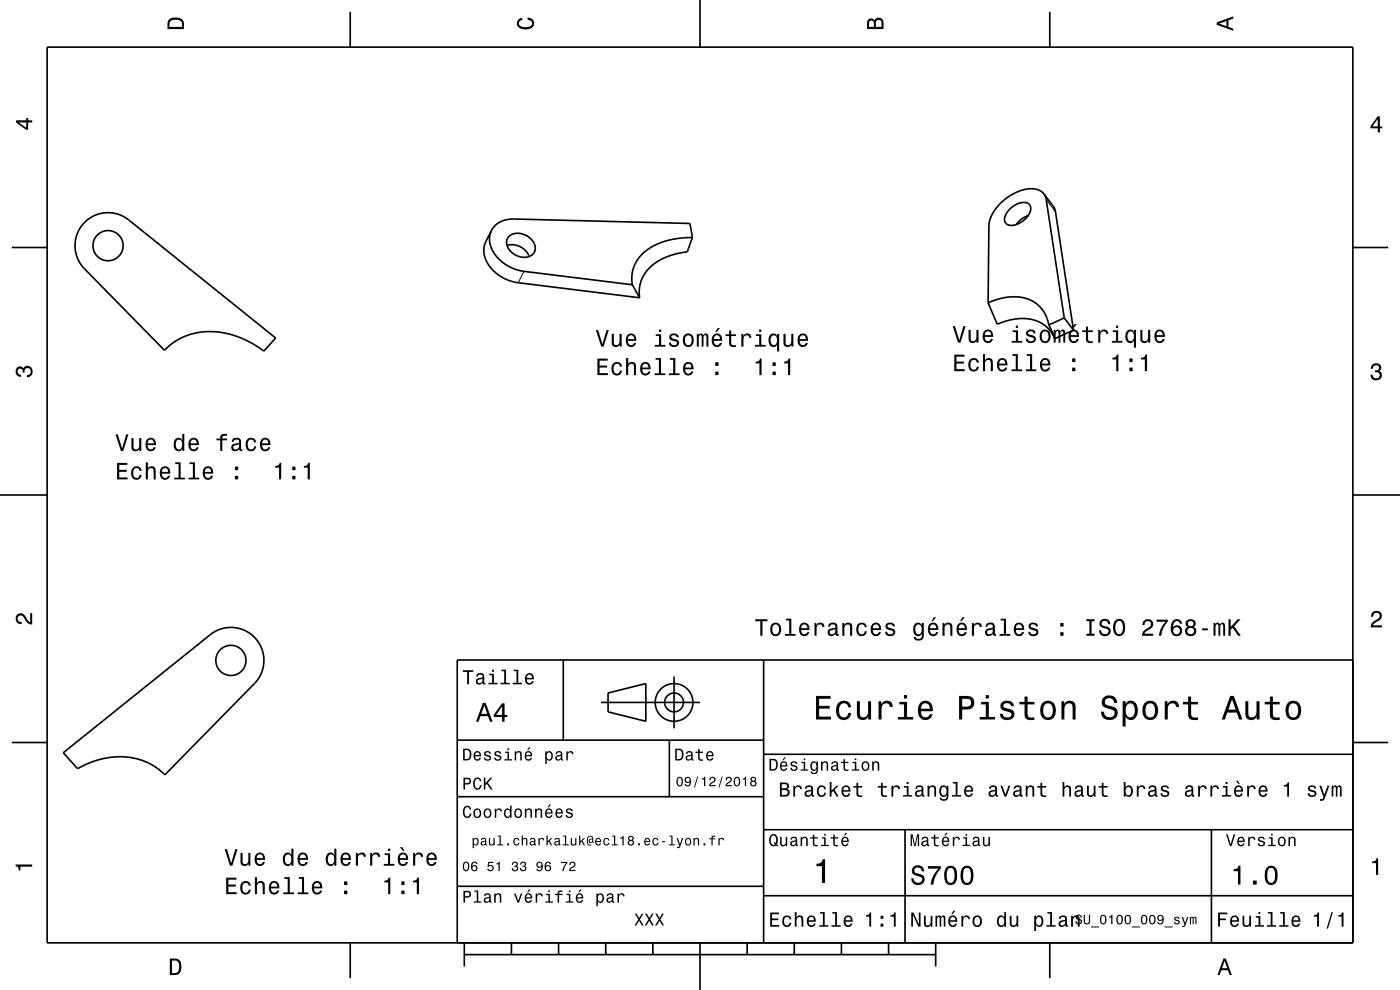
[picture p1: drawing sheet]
<svg xmlns="http://www.w3.org/2000/svg" width="297mm" height="210mm" viewBox="0 0 297 210" stroke-linecap="round" stroke-linejoin="round" font-family="sans-serif">
<g fill="none" stroke="#000" stroke-width=".35">
<path d="M10 10h277v190h-277zM74.3 2.5v7.5M148.5 0v10M222.7 2.5v7.5M2.5 52.5h7.5M18 47.2a7 7 0 0 1 9.3-.5l31.2 25-2.5 2.8-3.2-2-3.3-1.4-3.3-.7h-3.3l-2.5 .5-1.9 .8-1.9 1.1-1.7 1.5-17-17.3a7 7 0 0 1 .1-9.8zM104.3 48.9l-1.3 2.4a5.7 5.7 0 0 0 2.3 6.7 9.3 9.3 0 0 0 4.6 2l25.8 3.2M104.3 48.9a5 5 0 0 1 4.8-2.4l37.3 .9 .5 3M104.3 48.9a5.7 5.7 0 0 0 2.2 6.7 9.3 9.3 0 0 0 4.6 2l23 2.8M107.6 52.1a3.9 3.9 0 0 1 4.7 2.3M108 50.2a3.6 3.6 0 0 1 5.5 2.7 2.49 2.49 0 0 1-3.6 1.4 2.96 2.96 0 0 1-2.2-3.9zM146.9 50.4l-1.1 3-2.5 .5-2.4 .8-2.1 1.2-1.4 1.4-.9 1.3-.6 1.4-.3 1.6 .1 1.6"/>
<path d="M146.9 50.4l-2.7 .1-2.8 .6-2.5 .9-1.8 1.2-1.6 1.5-.9 1.6-.5 2.1v2M214.2 44.4a3.5 3.5 0 0 1 4-1.2 1.93 1.93 0 0 1-.3 2.8 4 4 0 0 1-4.2 1.6 1.77 1.77 0 0 1 0-2.7zM218.1 45.7l-1.4 .8-1.1 1.1M221.5 41.1l2 2.7 .4 1 3.8 25.2M221.5 41.1l.4 1.2 3.9 25.1M221.5 41.1a4.4 4.4 0 0 0-5.1-.6 10 10 0 0 0-6.6 7l-.2 16.7M287 52.5h7.5M134.1 60.4l1.6 2.8M209.6 64.2l2 4.6 2-.8 1.8-.3 1.9-.1 1.7 .2 1.7 .6 1.2 .8 1.1 1.2 .8 1.4M209.6 64.2l2.5-.8 1.9-.4h2.2l1.9 .4 1.5 .8 1.4 1.3 .9 1.6 .6 1.8M222.5 68.9l1.3 2.9M225.8 67.4l1.9 2.6"/>
<path d="M225.8 67.4l-3.3 1.5M227.7 70l-3.9 1.8M0 105h10M287 105h10M119.5 140v17M162 140v60M287 140h-190v60M2.5 157.5h7.5M13.4 159.7l31.2-25.1a7 7 0 0 1 9.6 .8 7 7 0 0 1-.2 9.6l-19 19.4-1.7-1.5-2.1-1.2-2.2-.7-2.5-.4h-2.4l-2.7 .4-2.4 .8-2.5 1.2zM97 157h65M127.5 149h21M129 147l8-2v8l-8-2z"/>
<path d="M142 157v12M143 143.5v11M287 157.5h7.5M97 169h65M162 176h125M162 160h125M192 176v24M257 176v24M97 188h65M162 190h125M74.3 200v7.5M98.5 202.5h100"/>
<path d="M98.5 200v5M108.5 200v2.5M118.5 200v2.5M128.5 200v2.5M138.5 200v2.5M148.5 200v10M158.5 200v2.5M168.5 200v2.5M178.5 200v2.5M188.5 200v2.5M198.5 200v5M222.7 200v7.5"/>
<circle cx="22.9" cy="52.1" r="3.2"/>
<circle cx="49" cy="140.1" r="3.2"/>
<circle cx="143" cy="149" r="2"/>
<circle cx="143" cy="149" r="4"/>
</g>
<path d="M111.1 57.6l-1.2 2.4M221.9 42.3l2 2.6" fill="none" stroke="#000" stroke-width=".21"/>
<g fill="#000">
<path d="M36 4a2.18 2.18 0 0 0-.5 2.2h3.5v-1.2a1.43 1.43 0 0 0-1.7-1.3zM36.3 4.4a2.15 2.15 0 0 1 2.2 .3l.1 1h-2.6v-1z" fill-rule="evenodd"/>
<path d="M109.9 4.2l.9-.4v.4a.7 .7 0 0 0-.7 .5 .7 .7 0 0 0 .3 .8 1.7 1.7 0 0 0 2.5-.5 .9 .9 0 0 0-1-.8v-.5a1.24 1.24 0 0 1 1.4 1.1 1.24 1.24 0 0 1-1 1.4 2.22 2.22 0 0 1-2.5-.7l-.2-.5z" fill-rule="evenodd"/>
<path d="M184.2 4.2l-.3 .7v1.3h3.5v-1.3a.98 .98 0 0 0-.7-1.1 .98 .98 0 0 0-1.2 .6 .84 .84 0 0 0-1.3-.2zM184.5 4.5a.54 .54 0 0 1 .6-.1 .54 .54 0 0 1 .3 .6v.7h-1zM185.9 4.4a.62 .62 0 0 1 .8-.1 .62 .62 0 0 1 .3 .6v.8h-1.2z" fill-rule="evenodd"/>
<path d="M258.1 4.7v.6l3.5 1.2v-.4l-1-.4v-1.4l1-.4v-.4zM258.6 5l1.6-.5v1z" fill-rule="evenodd"/>
<path d="M3.4 25.5v.5l2.1 1.5h.5v-1.5h.8v-.5h-.8v-.5h-.4v.5zM4 26h1.6v1.1z" fill-rule="evenodd"/>
<path d="M292.3 24.7l-1.6 2.1v.4h1.6v.9h.4v-.9h.5v-.4h-.5v-2.1zM292.3 25.2v1.6h-1.1z" fill-rule="evenodd"/>
<path d="M126.7 76.1v3.5h2.3v-.5h-1.8v-1.1h1.6v-.5h-1.6v-1h1.7v-.4zM130 77.1a1.53 1.53 0 0 0 .9 2.6 1.07 1.07 0 0 0 1.1-1.1h-.5a.67 .67 0 0 1-.6 .7 .67 .67 0 0 1-.7-.6 1.11 1.11 0 0 1 .7-1.5 .6 .6 0 0 1 .6 .6h.5a1.09 1.09 0 0 0-.8-1 1.09 1.09 0 0 0-1.2 .3zM132.8 75.9v3.7h.5v-1.6a.63 .63 0 0 1 .5-.8 .63 .63 0 0 1 .7 .7v1.7h.4v-1.8a.88 .88 0 0 0-.6-1 .88 .88 0 0 0-1 .5v-1.4zM136.1 77.1a1.54 1.54 0 0 0 .8 2.6 1.05 1.05 0 0 0 1.1-.9h-.5l-.2 .3-.4 .2a.76 .76 0 0 1-.7-1h1.8a1.16 1.16 0 0 0-.5-1.3 1.16 1.16 0 0 0-1.4 .1zM136.4 77.4a.66 .66 0 0 1 .8-.2 .66 .66 0 0 1 .4 .8h-1.4zM139.1 75.9v.4h.7v2.9h-.9v.4h2.2v-.4h-.9v-3.3zM142.1 75.9v.4h.7v2.9h-.9v.4h2.3v-.4h-.9v-3.3zM145.2 77.1a1.54 1.54 0 0 0 .8 2.6 1.06 1.06 0 0 0 1.1-.9h-.5l-.2 .3-.3 .2a.76 .76 0 0 1-.7-1h1.7a1.16 1.16 0 0 0-.5-1.3 1.16 1.16 0 0 0-1.4 .1zM145.5 77.4a.66 .66 0 0 1 .8-.2 .66 .66 0 0 1 .4 .8h-1.3zM151.7 78.8v.8h.7v-.8zM151.7 76.9v.7h.7v-.7z" fill-rule="evenodd"/>
<path d="M126.4 70l1.1 3.5h.6l1.1-3.5h-.5l-.9 3-.9-3zM129.8 70.8v1.8a.89 .89 0 0 0 .6 1 .89 .89 0 0 0 1.1-.5v.4h.4v-2.7h-.5v1.6a.65 .65 0 0 1-.4 .8 .65 .65 0 0 1-.8-.4v-2zM133.1 71.1a1.54 1.54 0 0 0 .8 2.5 1.06 1.06 0 0 0 1-.9h-.4l-.2 .4-.4 .1a.76 .76 0 0 1-.7-.9h1.8a1.17 1.17 0 0 0-.5-1.4 1.17 1.17 0 0 0-1.4 .2zM133.4 71.3a.66 .66 0 0 1 .8-.1 .66 .66 0 0 1 .3 .7h-1.3zM139.1 70.9v.4h.7v1.9h-.9v.3h2.3v-.3h-.9v-2.3zM139.8 69.9v.5h.5v-.5zM142.2 70.9a.75 .75 0 0 0-.2 .9 .75 .75 0 0 0 .7 .5l.9 .3a.63 .63 0 0 1-.6 .7 .63 .63 0 0 1-.7-.6h-.4a1.07 1.07 0 0 0 1.2 .9 1.07 1.07 0 0 0 .9-1.2l-.4-.3-1.1-.4a.54 .54 0 0 1 .4-.7 .54 .54 0 0 1 .7 .5h.4a1.03 1.03 0 0 0-.7-.8 1.03 1.03 0 0 0-1.1 .2zM145.2 71.1a1.53 1.53 0 0 0 .8 2.5 1.48 1.48 0 0 0 1.2-1.4 1.48 1.48 0 0 0-1.2-1.5l-.5 .1zM145.5 71.4a.67 .67 0 0 1 .7-.3 .67 .67 0 0 1 .5 .6 1.11 1.11 0 0 1-.7 1.5 1.17 1.17 0 0 1-.5-1.8zM147.8 70.8v2.7h.4l.1-2.1 .2-.3h.2l.1 .3 .1 2.1h.3l.1-2.1 .3-.3 .2 .1 .1 .4v1.9h.4v-1.8a.69 .69 0 0 0-.5-1l-.6 .4-.2-.3-.3-.1-.5 .4v-.3zM152.2 69.6l-.5 .8h.3l.7-.8zM151.3 71.1a1.54 1.54 0 0 0 .8 2.5 1.05 1.05 0 0 0 1.1-.9h-.5l-.2 .4-.4 .1a.76 .76 0 0 1-.7-.9h1.8a1.16 1.16 0 0 0-.5-1.4 1.16 1.16 0 0 0-1.4 .2zM151.6 71.3a.66 .66 0 0 1 .8-.1 .66 .66 0 0 1 .3 .7h-1.3zM154.7 70.1v.8h-.8v.4h.8v1.8a1.04 1.04 0 0 0 1.4 .5v-.4a.68 .68 0 0 1-1-.3v-1.6h1v-.4h-1v-.8zM157.3 70.8v2.7h.4v-1.5a.66 .66 0 0 1 .4-.8 .66 .66 0 0 1 .8 .2l.1 .3h.4a.89 .89 0 0 0-.7-1 .89 .89 0 0 0-1 .6v-.5zM160.4 70.9v.4h.7v1.9h-.9v.3h2.2v-.3h-.9v-2.3zM161.1 69.9v.5h.4v-.5zM163.3 71.1a1.58 1.58 0 0 0 .8 2.5l.4-.1 .3-.4v1.5h.5v-3.8h-.5v.4l-.1-.2a.88 .88 0 0 0-1.4 .1zM163.7 71.4a.62 .62 0 0 1 .6-.3 .62 .62 0 0 1 .5 .6 1.12 1.12 0 0 1-.6 1.5 1.19 1.19 0 0 1-.5-1.8zM166.2 70.8v1.8a.89 .89 0 0 0 .6 1 .89 .89 0 0 0 1.1-.5v.4h.4v-2.7h-.4v1.6a.65 .65 0 0 1-.4 .8 .65 .65 0 0 1-.8-.4v-2zM169.5 71.1a1.55 1.55 0 0 0 .8 2.5 1.06 1.06 0 0 0 1.1-.9h-.5l-.2 .4-.4 .1a.76 .76 0 0 1-.7-.9h1.8a1.17 1.17 0 0 0-.5-1.4 1.17 1.17 0 0 0-1.4 .2zM169.8 71.3a.66 .66 0 0 1 .8-.1 .66 .66 0 0 1 .4 .7h-1.4z" fill-rule="evenodd"/>
<path d="M160.3 76.7v.4h.8v2.5h.5v-3.6h-.4a.77 .77 0 0 1-.9 .7zM163.9 78.8v.8h.7v-.8zM163.9 76.9v.7h.7v-.7zM166.4 76.7v.4h.8v2.5h.4v-3.6h-.3a.77 .77 0 0 1-.9 .7z" fill-rule="evenodd"/>
<path d="M202.4 75.2v3.5h2.3v-.4h-1.8v-1.2h1.6v-.4h-1.6v-1h1.7v-.5zM205.7 76.3a1.53 1.53 0 0 0 .9 2.5 1.05 1.05 0 0 0 1.1-1h-.5a.67 .67 0 0 1-.6 .6 .67 .67 0 0 1-.7-.6 1.12 1.12 0 0 1 .7-1.5 .59 .59 0 0 1 .6 .6h.5a1.09 1.09 0 0 0-.8-.9 1.09 1.09 0 0 0-1.2 .3zM208.5 75.1v3.6h.5v-1.5a.63 .63 0 0 1 .4-.8 .63 .63 0 0 1 .8 .3v2h.4v-1.7a.88 .88 0 0 0-.6-1 .88 .88 0 0 0-1 .4v-1.3zM211.8 76.3a1.54 1.54 0 0 0 .8 2.5 1.06 1.06 0 0 0 1.1-.8h-.5l-.2 .3-.4 .1a.75 .75 0 0 1-.6-.9h1.7a1.16 1.16 0 0 0-.5-1.4 1.16 1.16 0 0 0-1.4 .2zM212.1 76.5a.66 .66 0 0 1 .8-.1 .66 .66 0 0 1 .4 .7h-1.3zM214.8 75.1v.4h.7v2.9h-.9v.3h2.2v-.3h-.9v-3.3zM217.8 75.1v.4h.7v2.9h-.9v.3h2.3v-.3h-.9v-3.3zM220.9 76.3a1.54 1.54 0 0 0 .8 2.5 1.06 1.06 0 0 0 1.1-.8h-.4l-.3 .3-.3 .1a.75 .75 0 0 1-.7-.9h1.7a1.17 1.17 0 0 0-.5-1.4 1.17 1.17 0 0 0-1.4 .2zM221.3 76.5a.66 .66 0 0 1 .7-.1 .66 .66 0 0 1 .4 .7h-1.3zM227.4 78v.7h.7v-.7zM227.4 76v.8h.7v-.8z" fill-rule="evenodd"/>
<path d="M202.1 69.2l1.1 3.5h.6l1.1-3.5h-.5l-.9 3-.9-3zM205.5 70v1.8a.89 .89 0 0 0 .6 .9 .89 .89 0 0 0 1.1-.4v.4h.4v-2.7h-.5v1.5a.65 .65 0 0 1-.4 .8 .65 .65 0 0 1-.8-.3v-2zM208.8 70.3a1.54 1.54 0 0 0 .8 2.5 1.06 1.06 0 0 0 1-.9h-.4l-.2 .4-.4 .1a.76 .76 0 0 1-.7-.9h1.8a1.16 1.16 0 0 0-.5-1.4 1.16 1.16 0 0 0-1.4 .2zM209.1 70.5a.66 .66 0 0 1 .8-.1 .66 .66 0 0 1 .3 .7h-1.3zM214.8 70.1v.3h.7v1.9h-.9v.4h2.3v-.4h-.9v-2.2zM215.5 69.1v.5h.5v-.5zM217.9 70.1a.75 .75 0 0 0-.2 .9 .75 .75 0 0 0 .7 .4l.9 .4a.63 .63 0 0 1-.6 .6 .63 .63 0 0 1-.7-.6h-.4a1.07 1.07 0 0 0 1.2 1 1.07 1.07 0 0 0 .9-1.2l-.4-.4-1.1-.3a.53 .53 0 0 1 .4-.7 .53 .53 0 0 1 .7 .5h.4a1.03 1.03 0 0 0-.7-.9 1.03 1.03 0 0 0-1.1 .3zM220.9 70.3a1.53 1.53 0 0 0 .8 2.5 1.48 1.48 0 0 0 1.2-1.5 1.48 1.48 0 0 0-1.2-1.4l-.5 .1zM221.2 70.6a.67 .67 0 0 1 .7-.3 .67 .67 0 0 1 .5 .6 1.11 1.11 0 0 1-.7 1.5 1.17 1.17 0 0 1-.5-1.8zM223.5 70v2.7h.4l.1-2.1 .3-.4 .3 .4v2.1h.3v-1.8a.5 .5 0 0 1 .4-.7l.2 .2 .1 .4v1.9h.4v-1.9a.69 .69 0 0 0-.5-.9l-.6 .4-.2-.3-.3-.1-.5 .4v-.3zM227.9 68.8l-.5 .8h.3l.7-.8zM227 70.3a1.54 1.54 0 0 0 .8 2.5 1.06 1.06 0 0 0 1.1-.9h-.5l-.2 .4-.4 .1a.75 .75 0 0 1-.7-.9h1.8a1.16 1.16 0 0 0-.5-1.4 1.16 1.16 0 0 0-1.4 .2zM227.3 70.5a.66 .66 0 0 1 .8-.1 .66 .66 0 0 1 .3 .7h-1.3zM230.4 69.3v.8h-.8v.3h.8v1.8a1.04 1.04 0 0 0 1.4 .6v-.4a.68 .68 0 0 1-1-.4v-1.6h1v-.3h-1v-.8zM233 70v2.7h.4v-1.6a.66 .66 0 0 1 .4-.7 .66 .66 0 0 1 .8 .2l.1 .2h.4a.89 .89 0 0 0-.7-.9 .89 .89 0 0 0-1 .5v-.4zM236.1 70.1v.3h.7v1.9h-.9v.4h2.2v-.4h-.9v-2.2zM236.8 69.1v.5h.4v-.5zM239 70.3a1.57 1.57 0 0 0 .8 2.5l.4-.1 .4-.4v1.4h.4v-3.7h-.4v.4l-.2-.2a.87 .87 0 0 0-1.4 .1zM239.4 70.6a.62 .62 0 0 1 .6-.3 .62 .62 0 0 1 .5 .6 1.11 1.11 0 0 1-.6 1.5 1.19 1.19 0 0 1-.5-1.8zM241.9 70v1.8a.89 .89 0 0 0 .6 .9 .89 .89 0 0 0 1.1-.4v.4h.4v-2.7h-.4v1.5a.64 .64 0 0 1-.4 .8 .64 .64 0 0 1-.8-.3v-2zM245.2 70.3a1.54 1.54 0 0 0 .8 2.5 1.06 1.06 0 0 0 1.1-.9h-.5l-.2 .4-.4 .1a.76 .76 0 0 1-.7-.9h1.8a1.17 1.17 0 0 0-.5-1.4 1.17 1.17 0 0 0-1.4 .2zM245.5 70.5a.66 .66 0 0 1 .8-.1 .66 .66 0 0 1 .4 .7h-1.4z" fill-rule="evenodd"/>
<path d="M236 75.9v.3h.8v2.5h.5v-3.5h-.4a.77 .77 0 0 1-.9 .7zM239.6 78v.7h.7v-.7zM239.6 76v.8h.7v-.8zM242.1 75.9v.3h.8v2.5h.4v-3.5h-.3a.77 .77 0 0 1-.9 .7z" fill-rule="evenodd"/>
<path d="M291.1 77.4a1.08 1.08 0 0 1 1.4-.2 1.08 1.08 0 0 1 .4 1.2l-.3 .3a1.06 1.06 0 0 1 .5 1.3 1.06 1.06 0 0 1-1.2 .7 1.1 1.1 0 0 1-1.2-1.2h.5a.71 .71 0 0 0 1 .8 .71 .71 0 0 0 .1-1.3h-.6v-.4a.61 .61 0 0 0 .8-.3 .61 .61 0 0 0-.2-.8 .61 .61 0 0 0-.9 .2l-.1 .5h-.5z" fill-rule="evenodd"/>
<path d="M3.6 78a.86 .86 0 0 1 1.4 .2 1.06 1.06 0 0 1 1.2-.6 1.06 1.06 0 0 1 .7 1.2 1.1 1.1 0 0 1-1.2 1.2v-.4a.71 .71 0 0 0 .8-1 .71 .71 0 0 0-1.3-.1v.6h-.4a.61 .61 0 0 0-.3-.8 .61 .61 0 0 0-.8 .2 .61 .61 0 0 0 .2 .8l.6 .2v.4a1.15 1.15 0 0 1-1.2-.6 1.15 1.15 0 0 1 .3-1.3z" fill-rule="evenodd"/>
<path d="M24.5 92.1l1.1 3.5h.5l1.2-3.5h-.5l-.9 3-.9-3zM27.9 92.9v1.8a.89 .89 0 0 0 .6 1 .89 .89 0 0 0 1.1-.5v.4h.4v-2.7h-.5v1.6a.65 .65 0 0 1-.4 .8 .65 .65 0 0 1-.8-.3v-2.1zM31.2 93.2a1.54 1.54 0 0 0 .8 2.5 1.06 1.06 0 0 0 1-.8h-.4l-.2 .3-.4 .1a.76 .76 0 0 1-.7-.9h1.8a1.16 1.16 0 0 0-.5-1.3 1.16 1.16 0 0 0-1.4 .1zM31.5 93.4a.66 .66 0 0 1 .8-.1 .66 .66 0 0 1 .3 .8h-1.3zM37.1 93.2a1.57 1.57 0 0 0 .8 2.5l.4-.1 .4-.4v.4h.4v-3.6h-.4v1.4a.89 .89 0 0 0-1.6-.2zM37.5 93.5a.62 .62 0 0 1 .7-.2 .62 .62 0 0 1 .4 .5 1.12 1.12 0 0 1-.6 1.5 1.19 1.19 0 0 1-.5-1.8zM40.3 93.2a1.54 1.54 0 0 0 .8 2.5 1.06 1.06 0 0 0 1-.8h-.4l-.2 .3-.4 .1a.76 .76 0 0 1-.7-.9h1.8a1.16 1.16 0 0 0-.5-1.3 1.16 1.16 0 0 0-1.4 .1zM40.6 93.4a.66 .66 0 0 1 .8-.1 .66 .66 0 0 1 .3 .8h-1.3zM45.9 93v.4h.8v2.2h.5v-2.2h1v-.4h-1a.5 .5 0 0 1 .6-.6h.4v-.3a1.04 1.04 0 0 0-1.5 .7v.2zM49.4 93.1l-.2 .6h.4a.55 .55 0 0 1 .6-.5 .55 .55 0 0 1 .4 .8h-.2a1 1 0 0 0-1 .2 1 1 0 0 0-.3 1.1 .94 .94 0 0 0 1.6 0l.1 .3 .6 .1v-.4h-.2l-.1-1.6a1.02 1.02 0 0 0-1.7-.6zM49.6 94.6l1.1-.3a.77 .77 0 0 1-.2 .8 .77 .77 0 0 1-.9 .1zM52.4 93.2a1.53 1.53 0 0 0 .8 2.5 1.07 1.07 0 0 0 1.1-1h-.4a.67 .67 0 0 1-.6 .7 .67 .67 0 0 1-.7-.7 1.11 1.11 0 0 1 .7-1.5 .6 .6 0 0 1 .6 .6h.4a1.09 1.09 0 0 0-.7-.9 1.09 1.09 0 0 0-1.2 .3zM55.4 93.2a1.54 1.54 0 0 0 .8 2.5 1.06 1.06 0 0 0 1.1-.8h-.4l-.2 .3-.4 .1a.76 .76 0 0 1-.7-.9h1.8a1.16 1.16 0 0 0-.5-1.3 1.16 1.16 0 0 0-1.5 .1zM55.8 93.4a.66 .66 0 0 1 .8-.1 .66 .66 0 0 1 .3 .8h-1.3z" fill-rule="evenodd"/>
<path d="M24.8 98.2v3.5h2.3v-.4h-1.8v-1.2h1.6v-.4h-1.6v-1.1h1.7v-.4zM28.1 99.3a1.53 1.53 0 0 0 .9 2.5 1.07 1.07 0 0 0 1.1-1.1h-.5a.67 .67 0 0 1-.6 .7 .67 .67 0 0 1-.7-.6 1.11 1.11 0 0 1 .7-1.5 .6 .6 0 0 1 .6 .6h.4a1.09 1.09 0 0 0-.7-1 1.09 1.09 0 0 0-1.2 .4zM30.9 98.1v3.6h.5v-1.6a.63 .63 0 0 1 .4-.7 .63 .63 0 0 1 .8 .3v2h.4v-1.8a.88 .88 0 0 0-.6-1 .88 .88 0 0 0-1 .5v-1.3zM34.2 99.3a1.54 1.54 0 0 0 .8 2.5 1.06 1.06 0 0 0 1.1-.9h-.5l-.2 .4-.4 .1a.76 .76 0 0 1-.7-.9h1.8a1.16 1.16 0 0 0-.5-1.4 1.16 1.16 0 0 0-1.4 .2zM34.5 99.5a.66 .66 0 0 1 .8-.1 .66 .66 0 0 1 .4 .7h-1.4zM37.2 98.1v.3h.7v2.9h-.9v.4h2.2v-.4h-.9v-3.2zM40.2 98.1v.3h.7v2.9h-.9v.4h2.3v-.4h-.9v-3.2zM43.3 99.3a1.54 1.54 0 0 0 .8 2.5 1.06 1.06 0 0 0 1.1-.9h-.5l-.2 .4-.3 .1a.76 .76 0 0 1-.7-.9h1.7a1.16 1.16 0 0 0-.5-1.4 1.16 1.16 0 0 0-1.4 .2zM43.6 99.5a.66 .66 0 0 1 .8-.1 .66 .66 0 0 1 .4 .7h-1.3zM49.8 100.9v.8h.7v-.8zM49.8 99v.7h.7v-.7z" fill-rule="evenodd"/>
<path d="M58.4 98.8v.4h.8v2.5h.5v-3.5h-.4a.77 .77 0 0 1-.9 .6zM62 100.9v.8h.7v-.8zM62 99v.7h.7v-.7zM64.5 98.8v.4h.8v2.5h.4v-3.5h-.3a.77 .77 0 0 1-.9 .6z" fill-rule="evenodd"/>
<path d="M3.6 130.4a1.22 1.22 0 0 1 2 .7l.4 .6 .4 .3v-1.9h.4v2.4a1.8 1.8 0 0 1-1.7-1.4 .71 .71 0 0 0-.9-.5 .71 .71 0 0 0-.5 .8 .71 .71 0 0 0 .9 .5v.5a1.18 1.18 0 0 1-1.2-.7 1.18 1.18 0 0 1 .2-1.3z" fill-rule="evenodd"/>
<path d="M160.2 131.4v.4h1.1v3.1h.4v-3.1h1.1v-.4zM163.7 132.4a1.53 1.53 0 0 0 .9 2.6 1.48 1.48 0 0 0 1.1-1.5 1.48 1.48 0 0 0-1.1-1.4l-.5 .1zM164 132.7a.67 .67 0 0 1 .7-.2 .67 .67 0 0 1 .5 .5 1.11 1.11 0 0 1-.6 1.6 1.17 1.17 0 0 1-.6-1.9zM166.7 131.2v.4h.7v2.9h-.9v.4h2.3v-.4h-.9v-3.3zM169.8 132.4a1.55 1.55 0 0 0 .8 2.6 1.07 1.07 0 0 0 1.1-.9h-.4l-.3 .3-.3 .2a.76 .76 0 0 1-.7-1h1.7a1.17 1.17 0 0 0-.4-1.3 1.17 1.17 0 0 0-1.5 .1zM170.2 132.7a.66 .66 0 0 1 .8-.2 .66 .66 0 0 1 .3 .8h-1.3zM172.8 132.2v2.7h.4v-1.6a.66 .66 0 0 1 .4-.8 .66 .66 0 0 1 .8 .3l.1 .2h.4a.89 .89 0 0 0-.7-.9 .89 .89 0 0 0-1 .5v-.4zM175.9 132.3l-.2 .6h.4a.55 .55 0 0 1 .7-.5 .55 .55 0 0 1 .3 .8h-.2a1 1 0 0 0-1 .2 1 1 0 0 0-.3 1.1 .93 .93 0 0 0 1.7 0l.1 .3 .5 .1v-.4h-.2v-1.6a1.02 1.02 0 0 0-.7-.8 1.02 1.02 0 0 0-1.1 .2zM176.1 133.8l1.1-.3a.77 .77 0 0 1-.2 .9 .77 .77 0 0 1-.9 0l-.1-.3zM178.7 132.2v2.7h.4v-1.6a.63 .63 0 0 1 .6-.9 .63 .63 0 0 1 .7 .8v1.7h.4v-1.8a.89 .89 0 0 0-.6-1 .89 .89 0 0 0-1.1 .5v-.4zM182 132.4a1.53 1.53 0 0 0 .8 2.6 1.07 1.07 0 0 0 1.1-1.1h-.4a.67 .67 0 0 1-.7 .7 .67 .67 0 0 1-.7-.6 1.11 1.11 0 0 1 .7-1.6 .59 .59 0 0 1 .7 .6h.4a1.09 1.09 0 0 0-.8-.9 1.09 1.09 0 0 0-1.1 .3zM185 132.4a1.55 1.55 0 0 0 .8 2.6 1.07 1.07 0 0 0 1.1-.9h-.5l-.2 .3-.4 .2a.76 .76 0 0 1-.6-1h1.7a1.17 1.17 0 0 0-.5-1.3 1.17 1.17 0 0 0-1.4 .1zM185.3 132.7a.66 .66 0 0 1 .8-.2 .66 .66 0 0 1 .4 .8h-1.3zM188.1 132.3a.75 .75 0 0 0-.2 .8 .75 .75 0 0 0 .7 .5l.9 .4a.63 .63 0 0 1-.6 .6 .63 .63 0 0 1-.7-.6h-.4a1.07 1.07 0 0 0 1.2 .9 1.07 1.07 0 0 0 .9-1.2l-.4-.3-1.1-.3a.53 .53 0 0 1 .4-.7 .53 .53 0 0 1 .6 .5h.5a1.03 1.03 0 0 0-.7-.9 1.03 1.03 0 0 0-1.1 .3zM194 132.4a1.58 1.58 0 0 0 .8 2.6l.4-.2 .4-.4a.73 .73 0 0 1-.4 1 .73 .73 0 0 1-.9-.3h-.5a1.1 1.1 0 0 0 1.3 .8 1.1 1.1 0 0 0 .9-1.2v-2.5h-.4v.4l-.4-.4a.9 .9 0 0 0-1.2 .2zM194.3 132.7a.63 .63 0 0 1 .7-.2 .63 .63 0 0 1 .5 .6 1.11 1.11 0 0 1-.7 1.5 1.19 1.19 0 0 1-.5-1.9zM198.1 130.9l-.5 .9h.3l.7-.9zM197.1 132.4a1.54 1.54 0 0 0 .8 2.6 1.06 1.06 0 0 0 1.1-.9h-.4l-.2 .3-.4 .2a.76 .76 0 0 1-.7-1h1.8a1.16 1.16 0 0 0-.5-1.3 1.16 1.16 0 0 0-1.5 .1zM197.5 132.7a.66 .66 0 0 1 .8-.2 .66 .66 0 0 1 .3 .8h-1.3zM199.9 132.2v2.7h.5v-1.6a.63 .63 0 0 1 .5-.9 .63 .63 0 0 1 .7 .8v1.7h.4v-1.8a.89 .89 0 0 0-.6-1 .89 .89 0 0 0-1 .5v-.4zM204.2 130.9l-.5 .9h.3l.7-.9zM203.2 132.4a1.54 1.54 0 0 0 .8 2.6 1.07 1.07 0 0 0 1.1-.9h-.4l-.3 .3-.3 .2a.76 .76 0 0 1-.7-1h1.7a1.16 1.16 0 0 0-.4-1.3 1.16 1.16 0 0 0-1.5 .1zM203.6 132.7a.66 .66 0 0 1 .8-.2 .66 .66 0 0 1 .3 .8h-1.3zM206.2 132.2v2.7h.4v-1.6a.66 .66 0 0 1 .4-.8 .66 .66 0 0 1 .8 .3v.2h.5a.89 .89 0 0 0-.7-.9 .89 .89 0 0 0-1 .5v-.4zM209.3 132.3l-.2 .6h.4a.55 .55 0 0 1 .6-.5 .55 .55 0 0 1 .4 .8h-.2a1 1 0 0 0-1 .2 1 1 0 0 0-.3 1.1 .93 .93 0 0 0 1.7 0l.1 .3 .5 .1v-.4h-.2v-1.6a1.02 1.02 0 0 0-.7-.8 1.02 1.02 0 0 0-1.1 .2zM209.5 133.8l1.1-.3a.77 .77 0 0 1-.2 .9 .77 .77 0 0 1-.9 0zM212.3 131.2v.4h.7v2.9h-.9v.4h2.2v-.4h-.9v-3.3zM215.4 132.4a1.55 1.55 0 0 0 .8 2.6 1.07 1.07 0 0 0 1-.9h-.4l-.2 .3-.4 .2a.76 .76 0 0 1-.7-1h1.8a1.17 1.17 0 0 0-.5-1.3 1.17 1.17 0 0 0-1.4 .1zM215.7 132.7a.66 .66 0 0 1 .8-.2 .66 .66 0 0 1 .3 .8h-1.3zM218.4 132.3a.75 .75 0 0 0-.2 .8 .75 .75 0 0 0 .7 .5l.9 .4a.63 .63 0 0 1-.6 .6 .63 .63 0 0 1-.6-.6h-.5a1.07 1.07 0 0 0 1.2 .9 1.07 1.07 0 0 0 .9-1.2l-.4-.3-1.1-.3a.54 .54 0 0 1 .5-.7 .54 .54 0 0 1 .6 .5h.4a1.03 1.03 0 0 0-.7-.9 1.03 1.03 0 0 0-1.1 .3zM224.9 134.1v.8h.7v-.8zM224.9 132.2v.7h.7v-.7zM230.5 131.4v.4h.6v2.6h-.6v.5h1.7v-.5h-.6v-2.6h.6v-.4zM233.5 131.6a.97 .97 0 0 0-.2 1 .97 .97 0 0 0 .9 .6 .77 .77 0 0 1 .9 1 .83 .83 0 0 1-.9 .3 .83 .83 0 0 1-.6-.8h-.5a1.21 1.21 0 0 0 1.5 1.3 1.21 1.21 0 0 0 .8-1.8l-.9-.3a.71 .71 0 0 1-.8-.7 .7 .7 0 0 1 .8-.5 .7 .7 0 0 1 .6 .7h.4a1.17 1.17 0 0 0-.7-1.1 1.17 1.17 0 0 0-1.3 .3zM236.5 131.7a2.52 2.52 0 0 0 .4 3.1 1.21 1.21 0 0 0 1.7-.9 1.93 1.93 0 0 0-.9-2.6l-.8 .1zM237.1 131.8l.3-.1a1.7 1.7 0 0 1 .3 2.7l-.3 .1a1.13 1.13 0 0 1-.8-1.4l.1-.6zM242.7 131.7l-.4 .9h.5a.7 .7 0 0 1 .5-.8 .7 .7 0 0 1 .9 .5 .7 .7 0 0 1-.5 .8 1.8 1.8 0 0 0-1.4 1.8h2.4v-.5h-1.9a2.23 2.23 0 0 1 1.4-1.1 1.13 1.13 0 0 0 .1-1.7 1.13 1.13 0 0 0-1.6 .1zM245.3 131.4v.5h2a5.1 5.1 0 0 0-1.5 3h.5a5.2 5.2 0 0 1 1.4-3v-.5zM248.9 131.6a2.39 2.39 0 0 0 .2 3.3 1.16 1.16 0 0 0 1.5-.4 1.16 1.16 0 0 0-.2-1.5 1.16 1.16 0 0 0-1.6 0 1.02 1.02 0 0 1 .9-1.3 .58 .58 0 0 1 .6 .6h.5a1.11 1.11 0 0 0-.8-.9 1.11 1.11 0 0 0-1.1 .2zM248.8 133.8a.75 .75 0 0 1 1.5 0 .75 .75 0 0 1-1.5 0zM251.8 131.6a.83 .83 0 0 0 .2 1.4 1.11 1.11 0 0 0-.5 1.5 1.11 1.11 0 0 0 1.6 .4 1.03 1.03 0 0 0 .7-.9 1.03 1.03 0 0 0-.6-1 .89 .89 0 0 0 .4-1.1 .89 .89 0 0 0-1-.6zM251.9 133.9a.71 .71 0 0 1 1.4 0 .71 .71 0 0 1-1.4 0zM252 132.3a.6 .6 0 0 1 1.2 0 .6 .6 0 0 1-1.2 0zM255 133.3v.4h1.2v-.4zM257.5 132.2v2.7h.4v-1.9a.49 .49 0 0 1 .3-.6l.3 .3v2.2h.4v-2.1l.3-.4 .2 .2 .1 .4v1.9h.4v-1.9a.69 .69 0 0 0-.5-.9l-.6 .3-.2-.2-.3-.1-.5 .3v-.2zM260.6 131.4v3.5h.5v-1.3l.4-.4 1.2 1.7h.5l-1.4-2.1 1.4-1.4h-.6l-1.5 1.6v-1.6z" fill-rule="evenodd"/>
<path d="M291.2 129.9a1.18 1.18 0 0 1 1.9 .3 1.18 1.18 0 0 1-1 1.7l-.5 .3-.3 .5h1.9v.4h-2.4a1.8 1.8 0 0 1 1.4-1.8 .71 .71 0 0 0 .5-.8 .71 .71 0 0 0-.9-.5 .71 .71 0 0 0-.5 .8h-.4z" fill-rule="evenodd"/>
<path d="M98.2 158.8v2.5h.9a1.37 1.37 0 0 0 .7-2.2 1.56 1.56 0 0 0-1.6-.3zM98.6 159.1a.98 .98 0 0 1 1.1 .7 .98 .98 0 0 1-.6 1.2h-.5zM100.7 159.6a1.04 1.04 0 0 0-.2 1.2 1.04 1.04 0 0 0 1 .5l.5-.5h-.3l-.4 .3a.54 .54 0 0 1-.5-.7h1.3a.83 .83 0 0 0-.4-.9 .83 .83 0 0 0-1 .1zM100.9 159.7l.2-.1a.47 .47 0 0 1 .5 .1 .47 .47 0 0 1 .1 .5h-.9zM102.9 159.5l-.2 .1a.69 .69 0 0 0 .9 .9l.2 .1a.43 .43 0 0 1-.4 .5 .43 .43 0 0 1-.4-.4h-.3a.74 .74 0 0 0 .9 .7 .74 .74 0 0 0 .5-1l-1-.4a.38 .38 0 0 1 .3-.5 .38 .38 0 0 1 .4 .4h.3a.78 .78 0 0 0-1.2-.4zM105.1 159.5l-.2 .1a.69 .69 0 0 0 .9 .9l.2 .1a.43 .43 0 0 1-.4 .5 .43 .43 0 0 1-.5-.4h-.3a.74 .74 0 0 0 .9 .7 .74 .74 0 0 0 .5-1l-.9-.4a.38 .38 0 0 1 .3-.5 .38 .38 0 0 1 .4 .4h.3a.77 .77 0 0 0-1.2-.4zM107.2 159.4v.3h.5v1.3h-.7v.3h1.6v-.3h-.6v-1.6zM107.7 158.7v.4h.3v-.4zM109.2 159.4v1.9h.3v-1.1a.45 .45 0 0 1 .4-.6 .45 .45 0 0 1 .5 .5v1.2h.3v-1.3a.63 .63 0 0 0-.5-.7 .63 .63 0 0 0-.7 .4v-.3zM112.2 158.5l-.4 .6h.3l.5-.6zM111.5 159.6a1.04 1.04 0 0 0-.2 1.2 1.04 1.04 0 0 0 1.1 .5l.5-.5h-.3l-.5 .3a.54 .54 0 0 1-.5-.7h1.3a.83 .83 0 0 0-.4-.9 .83 .83 0 0 0-1 .1zM111.8 159.7l.1-.1a.48 .48 0 0 1 .5 .1 .48 .48 0 0 1 .2 .5h-1zM115.7 159.4v2.7h.3v-1.1a.66 .66 0 0 0 .7 .4 .66 .66 0 0 0 .5-.6 .91 .91 0 0 0 0-1.1 .91 .91 0 0 0-1-.3l-.2 .3v-.3zM116.1 159.8a.45 .45 0 0 1 .5-.2 .45 .45 0 0 1 .3 .4 .65 .65 0 0 1 .1 .8 .65 .65 0 0 1-.7 .2 .98 .98 0 0 1-.2-1.2zM118.1 159.5l-.2 .4h.3a.39 .39 0 0 1 .4-.3 .39 .39 0 0 1 .3 .5h-.1a.65 .65 0 0 0-1 .4 .65 .65 0 0 0 .6 .9l.6-.3 .1 .2h.4v-.2l-.2-.1v-1.1a.72 .72 0 0 0-.5-.6 .72 .72 0 0 0-.7 .2zM118.2 160.6l.8-.3a.55 .55 0 0 1-.2 .7 .55 .55 0 0 1-.6 0zM120.1 159.4v1.9h.4v-1.1a.47 .47 0 0 1 .2-.6 .47 .47 0 0 1 .6 .2v.2h.4a.64 .64 0 0 0-.5-.7 .64 .64 0 0 0-.8 .4v-.3z" fill-rule="evenodd"/>
<path d="M98.2 142.2v.3h.9v2.7h.4v-2.7h.9v-.3zM101.3 143l-.3 .5h.4a.47 .47 0 0 1 .5-.4 .47 .47 0 0 1 .4 .6l-.2 .1a.84 .84 0 0 0-1 .2 .84 .84 0 0 0 0 1.1 .9 .9 0 0 0 1.3-.2l.1 .2 .5 .1v-.3l-.3-.1v-1.3a.87 .87 0 0 0-1.4-.5zM101.4 144.3l.9-.3a.66 .66 0 0 1-.1 .7 .66 .66 0 0 1-.8 .1zM103.8 142.9v.3h.6v1.6h-.8v.4h2v-.4h-.8v-1.9zM104.4 142.1v.4h.4v-.4zM106.4 142.1v.3h.6v2.4h-.8v.4h1.9v-.4h-.7v-2.7zM109 142.1v.3h.6v2.4h-.8v.4h1.9v-.4h-.7v-2.7zM111.6 143.1a1.32 1.32 0 0 0 .7 2.1 .9 .9 0 0 0 .9-.7h-.3l-.2 .3-.4 .1a.65 .65 0 0 1-.6-.8h1.6a1 1 0 0 0-.4-1.2 1 1 0 0 0-1.3 .2zM111.9 143.3a.57 .57 0 0 1 .7-.1 .57 .57 0 0 1 .3 .6h-1.2z" fill-rule="evenodd"/>
<path d="M102.4 149.1l-1.4 4h.5l.4-1.2h1.6l.4 1.2h.6l-1.5-4zM102.7 149.7l.7 1.7h-1.3zM106.5 149.2l-1.7 2.4v.5h1.7v1h.5v-1h.6v-.5h-.6v-2.4zM106.5 149.9v1.7h-1.3z" fill-rule="evenodd"/>
<path d="M143.2 158.8v2.5h.9a1.37 1.37 0 0 0 .7-2.2 1.56 1.56 0 0 0-1.6-.3zM143.6 159.1a.98 .98 0 0 1 1.1 .7 .98 .98 0 0 1-.6 1.2h-.5zM145.7 159.5l-.2 .4h.3a.39 .39 0 0 1 .5-.3 .39 .39 0 0 1 .3 .5h-.2a.65 .65 0 0 0-.9 .4 .65 .65 0 0 0 .5 .9l.7-.3v.2h.4v-.2l-.1-.1-.1-1.1a.73 .73 0 0 0-.4-.6 .73 .73 0 0 0-.8 .2zM145.8 160.6l.8-.3a.55 .55 0 0 1-.1 .7 .55 .55 0 0 1-.7 0zM148.1 158.9v.5h-.5v.3h.5v1.3a.75 .75 0 0 0 1 .4v-.3a.48 .48 0 0 1-.7-.3v-1.1h.7v-.3h-.7v-.5zM150 159.6a1.04 1.04 0 0 0-.2 1.2 1.04 1.04 0 0 0 1.1 .5l.5-.5h-.4l-.4 .3a.54 .54 0 0 1-.5-.7h1.3a.83 .83 0 0 0-.4-.9 .83 .83 0 0 0-1 .1zM150.3 159.7l.1-.1a.48 .48 0 0 1 .5 .1 .48 .48 0 0 1 .2 .5h-1z" fill-rule="evenodd"/>
<path d="M173.1 147.6v5h3.2v-.6h-2.5v-1.7h2.2v-.6h-2.2v-1.5h2.4v-.6zM177.8 149.2a2.59 2.59 0 0 0 .5 3.4 1.58 1.58 0 0 0 2.3-1.4h-.6a.95 .95 0 0 1-.9 1 .95 .95 0 0 1-1-.9 1.59 1.59 0 0 1 .9-2.1 .85 .85 0 0 1 .9 .8h.7a1.56 1.56 0 0 0-1.1-1.3 1.56 1.56 0 0 0-1.7 .5zM181.8 148.8v2.5a1.27 1.27 0 0 0 .9 1.4 1.27 1.27 0 0 0 1.5-.7v.6h.6v-3.8h-.6v2.2a.92 .92 0 0 1-.6 1.1 .92 .92 0 0 1-1.2-.4v-2.9zM186.4 148.8v3.8h.6v-2.2a.95 .95 0 0 1 .5-1.1 .95 .95 0 0 1 1.2 .3l.1 .4h.6a1.28 1.28 0 0 0-1-1.4 1.28 1.28 0 0 0-1.4 .8v-.6zM190.8 148.9v.5h1v2.7h-1.3v.5h3.2v-.5h-1.3v-3.2zM191.8 147.4v.8h.6v-.8zM195.1 149.2a2.62 2.62 0 0 0 .5 3.4 1.57 1.57 0 0 0 2.2-1.1h-.6l-.3 .5-.5 .2a1.08 1.08 0 0 1-1-1.3h2.5a1.66 1.66 0 0 0-.7-2 1.66 1.66 0 0 0-2.1 .3zM195.6 149.5a.94 .94 0 0 1 1.2-.2 .94 .94 0 0 1 .5 1h-1.9zM203.5 147.6v5h.6v-2.1h.8a1.47 1.47 0 0 0 1.8-1.2 1.47 1.47 0 0 0-1.5-1.7zM204.1 148.2a1.6 1.6 0 0 1 1.8 .5 .86 .86 0 0 1 0 .9 .86 .86 0 0 1-.9 .3h-.9zM208.1 148.9v.5h1v2.7h-1.3v.5h3.3v-.5h-1.3v-3.2zM209.1 147.4v.8h.7v-.8zM212.6 148.9a1.08 1.08 0 0 0-.3 1.2 1.08 1.08 0 0 0 1 .7l1.1 .4a.57 .57 0 0 1 .2 .6 .57 .57 0 0 1-.5 .4 .96 .96 0 0 1-1.4-.8h-.6a1.6 1.6 0 0 0 1.3 1.4 1.6 1.6 0 0 0 1.7-.8 1.13 1.13 0 0 0-1-1.6l-1.1-.3-.2-.4a.87 .87 0 0 1 .9-.5 .87 .87 0 0 1 .8 .6h.6a1.4 1.4 0 0 0-2.1-1.1zM217.4 147.8v1.1h-1.1v.5h1.1v2.6l.2 .4 .4 .3h1.4v-.5a.97 .97 0 0 1-1.4-.5v-2.3h1.4v-.5h-1.4v-1.1zM221.1 149.2a2.56 2.56 0 0 0 .5 3.4 1.72 1.72 0 0 0 1.8-.2 1.72 1.72 0 0 0 .6-1.7 1.7 1.7 0 0 0-.9-1.9 1.7 1.7 0 0 0-2 .4zM221.6 149.6a.96 .96 0 0 1 1-.4 .96 .96 0 0 1 .7 .8 1.59 1.59 0 0 1-1 2.2 1.19 1.19 0 0 1-1-1.5zM225.2 148.8v3.8h.6v-2.2a.97 .97 0 0 1 .5-1.1 .97 .97 0 0 1 1.1 .2l.1 .7v2.4h.7v-2.5a1.27 1.27 0 0 0-.9-1.4 1.27 1.27 0 0 0-1.5 .6v-.5zM234.1 147.9a1.38 1.38 0 0 0-.3 1.5 1.38 1.38 0 0 0 1.3 .9 1.25 1.25 0 0 1 1.4 .9 1.15 1.15 0 0 1-1.3 .9 1.15 1.15 0 0 1-1-1.1h-.7a1.8 1.8 0 0 0 1.7 1.8 1.8 1.8 0 0 0 1.9-1.6 1.46 1.46 0 0 0-1.5-1.4l-.6-.2a.83 .83 0 0 1-.5-1.1 .83 .83 0 0 1 1.2-.3l.5 .5 .1 .4h.7a1.67 1.67 0 0 0-1-1.6 1.67 1.67 0 0 0-1.9 .4zM238.2 148.8v5.3h.6v-2.1a1.32 1.32 0 0 0 1.4 .7 1.32 1.32 0 0 0 1.1-1.1 2.43 2.43 0 0 0-.8-2.8 1.21 1.21 0 0 0-1.7 .5v-.5zM239.1 149.6a.9 .9 0 0 1 .9-.4 .9 .9 0 0 1 .7 .8 1.61 1.61 0 0 1-.9 2.2 1.18 1.18 0 0 1-1-1.5zM242.8 149.2a2.56 2.56 0 0 0 .5 3.4 1.72 1.72 0 0 0 1.8-.2 1.72 1.72 0 0 0 .6-1.7 1.7 1.7 0 0 0-.9-1.9 1.7 1.7 0 0 0-2 .4zM243.3 149.6a.96 .96 0 0 1 1-.4 .96 .96 0 0 1 .7 .8 1.59 1.59 0 0 1-1 2.2 1.19 1.19 0 0 1-1-1.5zM247.1 148.8v3.8h.6v-2.2a.95 .95 0 0 1 .5-1.1 .95 .95 0 0 1 1.2 .3l.1 .4h.6a1.28 1.28 0 0 0-1-1.4 1.28 1.28 0 0 0-1.4 .8v-.6zM252 147.8v1.1h-1v.5h1l.1 2.6 .2 .4 .4 .3h1.4v-.5a.97 .97 0 0 1-1.4-.5v-2.3h1.4v-.5h-1.4v-1.1zM261 147.6l-1.8 5h.6l.6-1.4h2l.5 1.4h.7l-1.9-5zM261.4 148.3l.7 2.2h-1.5zM264.2 148.8v2.5a1.27 1.27 0 0 0 .9 1.4 1.27 1.27 0 0 0 1.5-.7v.6h.6v-3.8h-.6v2.2a.92 .92 0 0 1-.6 1.1 .92 .92 0 0 1-1.1-.4l-.1-2.9zM269.4 147.8v1.1h-1.1v.5h1.1v2.6l.2 .4 .4 .3 .7 .1 .8-.1v-.5a.97 .97 0 0 1-1.4-.5l-.1-2.3h1.5v-.5h-1.5v-1.1zM273.1 149.2a2.56 2.56 0 0 0 .6 3.4 1.72 1.72 0 0 0 1.8-.2 1.72 1.72 0 0 0 .6-1.7 1.7 1.7 0 0 0-.9-1.9 1.7 1.7 0 0 0-2.1 .4zM273.6 149.6a.96 .96 0 0 1 1-.4 .96 .96 0 0 1 .7 .8 1.59 1.59 0 0 1-.9 2.2 1.19 1.19 0 0 1-1.1-1.5z" fill-rule="evenodd"/>
<path d="M98.3 165v2.5h.4v-1.1a.96 .96 0 0 0 1.2-.7 .66 .66 0 0 0-.7-.7zM98.7 165.3h.4a.43 .43 0 0 1 .5 .4 .43 .43 0 0 1-.5 .4h-.4zM100.6 165.2a1.45 1.45 0 0 0 .7 2.3 .94 .94 0 0 0 .9-1h-.4a.58 .58 0 0 1-.8 .7 1.49 1.49 0 0 1 0-1.9 .51 .51 0 0 1 .8 .4h.3a.85 .85 0 0 0-.6-.8 .85 .85 0 0 0-.9 .3zM102.6 165v2.5h.4v-.9l.3-.3 .8 1.2h.4l-1-1.5 1-1h-.5l-1 1.1v-1.1z" fill-rule="evenodd"/>
<path d="M98.4 171.2a1.45 1.45 0 0 0 .7 2.3 .94 .94 0 0 0 .9-1h-.3a.59 .59 0 0 1-.8 .7 1.31 1.31 0 0 1 .2-2l.3 .1 .2 .4h.4a.85 .85 0 0 0-.6-.8 .85 .85 0 0 0-1 .3zM100.6 171.7a1.04 1.04 0 0 0-.1 1.3 1.04 1.04 0 0 0 1.1 .5 1.04 1.04 0 0 0 .5-1.3 1.04 1.04 0 0 0-1.2-.7zM100.9 171.9a.48 .48 0 0 1 .5-.1 .48 .48 0 0 1 .3 .4 .66 .66 0 0 1 0 .7 .66 .66 0 0 1-.7 .3 .98 .98 0 0 1-.1-1.3zM102.8 171.7a1.04 1.04 0 0 0-.2 1.3 1.04 1.04 0 0 0 1.2 .5 1.04 1.04 0 0 0 .5-1.3 1.04 1.04 0 0 0-1.2-.7zM103 171.9a.48 .48 0 0 1 .5-.1 .48 .48 0 0 1 .4 .4 .66 .66 0 0 1 0 .7 .66 .66 0 0 1-.7 .3 .97 .97 0 0 1-.2-1.3zM105 171.5v2h.3v-1.1a.47 .47 0 0 1 .2-.6 .47 .47 0 0 1 .6 .2l.1 .1h.3a.64 .64 0 0 0-.5-.6 .64 .64 0 0 0-.7 .4v-.4zM107.1 171.7a1.06 1.06 0 0 0-.2 1.2 1.06 1.06 0 0 0 .9 .6l.4-.3v.3h.3v-2.6h-.3v.9a.63 .63 0 0 0-1.1-.1zM107.4 171.9a.44 .44 0 0 1 .4-.1 .44 .44 0 0 1 .4 .4 .65 .65 0 0 1 0 .7 .65 .65 0 0 1-.7 .3l-.2-.4zM109.3 171.7a1.04 1.04 0 0 0-.1 1.3 1.04 1.04 0 0 0 1.1 .5 1.04 1.04 0 0 0 .5-1.3 1.04 1.04 0 0 0-1.2-.7zM109.5 171.9a.48 .48 0 0 1 .6-.1 .48 .48 0 0 1 .3 .4 .66 .66 0 0 1 0 .7 .66 .66 0 0 1-.7 .3 .98 .98 0 0 1-.2-1.3zM111.4 171.5v2h.3v-1.1a.45 .45 0 0 1 .3-.7 .45 .45 0 0 1 .5 .6v1.2h.4v-1.3a.63 .63 0 0 0-.5-.7 .63 .63 0 0 0-.7 .3v-.3zM113.5 171.5v2h.3v-1.1a.45 .45 0 0 1 .3-.6 .45 .45 0 0 1 .6 .2v1.5h.3v-1.3a.63 .63 0 0 0-.4-.7 .63 .63 0 0 0-.8 .3v-.3zM116.5 170.7l-.3 .6h.2l.5-.6zM115.9 171.7a1.04 1.04 0 0 0-.2 1.2 1.04 1.04 0 0 0 1 .6l.5-.6h-.3l-.4 .4a.54 .54 0 0 1-.5-.7h1.2a.83 .83 0 0 0-.3-1 .83 .83 0 0 0-1 .1zM116.1 171.9l.2-.1a.47 .47 0 0 1 .4 .1 .47 .47 0 0 1 .2 .4h-.9zM118 171.7a1.04 1.04 0 0 0-.2 1.2 1.04 1.04 0 0 0 1.1 .6l.5-.6h-.3l-.5 .4a.53 .53 0 0 1-.5-.7h1.3a.83 .83 0 0 0-.3-1 .83 .83 0 0 0-1.1 .1zM118.3 171.9l.1-.1a.47 .47 0 0 1 .5 .1 .47 .47 0 0 1 .2 .4h-1zM120.2 171.6l-.1 .2a.69 .69 0 0 0 .8 .9l.3 .1a.43 .43 0 0 1-.4 .5 .43 .43 0 0 1-.5-.4h-.3a.74 .74 0 0 0 .9 .7 .74 .74 0 0 0 .5-1.1l-1-.3a.38 .38 0 0 1 .3-.5 .38 .38 0 0 1 .5 .3h.3a.77 .77 0 0 0-1.3-.4z" fill-rule="evenodd"/>
<path d="M100.3 177.8v2.1h.2v-.8a.53 .53 0 0 0 .6 .3 .53 .53 0 0 0 .4-.5 .73 .73 0 0 0 0-.8 .73 .73 0 0 0-.8-.3l-.2 .2v-.2zM100.6 178.1l.1-.1a.56 .56 0 0 1 .6 .5 .56 .56 0 0 1-.6 .6l-.2-.3zM102.2 177.9l-.2 .3h.2a.31 .31 0 0 1 .4-.3 .31 .31 0 0 1 .2 .5 .61 .61 0 0 0-.7 .1 .61 .61 0 0 0 0 .7 .61 .61 0 0 0 .8-.1l.1 .2h.3l-.1-.2-.1-.9a.58 .58 0 0 0-.3-.5 .58 .58 0 0 0-.6 .2zM102.3 178.7l.6-.2v.3a.34 .34 0 0 1-.3 .4 .34 .34 0 0 1-.4-.4zM103.7 177.8v1a.51 .51 0 0 0 .4 .6 .51 .51 0 0 0 .6-.3v.2h.2v-1.5h-.2v1.1l-.4 .2-.3-.2v-1.1zM105.6 177.3v.2h.4v1.6h-.5v.2h1.3v-.2h-.6v-1.8zM107.6 178.9v.4h.4v-.4zM109.1 177.9a.83 .83 0 0 0-.2 1 .83 .83 0 0 0 .9 .4l.4-.5h-.3l-.2 .3a.58 .58 0 0 1-.5-.6 .58 .58 0 0 1 .5-.5l.2 .3h.3a.63 .63 0 0 0-.5-.6 .63 .63 0 0 0-.6 .2zM110.7 177.3v2h.2l.1-1.1 .3-.3 .3 .3v1.1h.3v-1a.5 .5 0 0 0-.4-.6 .5 .5 0 0 0-.6 .3v-.7zM112.6 177.9l-.2 .3h.3a.31 .31 0 0 1 .3-.3 .31 .31 0 0 1 .3 .5 .61 .61 0 0 0-.8 .1 .61 .61 0 0 0 0 .7 .61 .61 0 0 0 .8-.1l.1 .2h.3l-.1-.2v-.9a.58 .58 0 0 0-.4-.5 .58 .58 0 0 0-.6 .2zM112.7 178.7l.6-.2v.3a.34 .34 0 0 1-.3 .4 .34 .34 0 0 1-.4-.4zM114.2 177.8v1.5h.3l.1-1.2 .4-.1 .2 .3h.3a.51 .51 0 0 0-.4-.6 .51 .51 0 0 0-.6 .3v-.2zM115.9 177.3v2h.3v-.5l.2-.3 .5 .8h.3l-.6-1 .6-.5h-.3l-.7 .7v-1.2zM117.8 177.9l-.2 .3h.3a.31 .31 0 0 1 .3-.3 .31 .31 0 0 1 .3 .5h-.2a.52 .52 0 0 0-.7 .3 .52 .52 0 0 0 .4 .7l.5-.3 .1 .2h.3l-.1-.2v-.9a.58 .58 0 0 0-.4-.5 .58 .58 0 0 0-.6 .2zM117.9 178.7l.6-.2v.3a.34 .34 0 0 1-.3 .4 .34 .34 0 0 1-.4-.4zM119.5 177.3v.2h.4v1.6h-.6v.2h1.3v-.2h-.5v-1.8zM121.1 177.8v1a.51 .51 0 0 0 .3 .6 .51 .51 0 0 0 .6-.3v.2h.3v-1.5h-.3v1.1l-.4 .2-.3-.2v-1.1zM122.9 177.3v2h.2v-.5l.3-.3 .4 .8h.3l-.6-1 .6-.5h-.3l-.7 .7v-1.2zM124.8 177.4a1.49 1.49 0 0 0 .1 1.9h.6v-.2a.49 .49 0 0 1-.8-.4 .96 .96 0 0 1 .5-1.2l.3 .1 .1 .2a.65 .65 0 0 0-.6 .9l.2 .2 .5-.3v.2h.3l-.1-.2a.96 .96 0 0 0-.7-1.3zM125.1 178.2l.5-.2-.1 .6h-.4zM126.4 177.9a.83 .83 0 0 0-.1 1 .83 .83 0 0 0 .8 .4l.4-.4-.8 .2-.2-.5h1v-.1a.64 .64 0 0 0-.3-.7 .64 .64 0 0 0-.8 .1zM126.6 178.1l.5-.1 .2 .4h-.8zM128.2 177.9a.83 .83 0 0 0-.2 1 .83 .83 0 0 0 .9 .4l.4-.5h-.3l-.2 .3a.58 .58 0 0 1-.6-.6 .58 .58 0 0 1 .6-.5l.2 .3h.3a.63 .63 0 0 0-.5-.6 .63 .63 0 0 0-.6 .2zM129.9 177.3v.2h.4v1.6h-.6v.2h1.3v-.2h-.5v-1.8zM131.6 177.7v.2h.4v1.4h.3v-2zM133.4 177.5l-.2 .5 .3 .2a.62 .62 0 0 0-.1 1 .62 .62 0 0 0 .9 0 .62 .62 0 0 0-.1-1 .58 .58 0 0 0 .1-.8 .58 .58 0 0 0-.9 .1zM133.4 178.8a.41 .41 0 0 1 .8 0 .41 .41 0 0 1-.8 0zM133.5 177.9a.35 .35 0 0 1 .7 0 .35 .35 0 0 1-.7 0zM135.4 178.9v.4h.4v-.4zM136.8 177.9a.83 .83 0 0 0-.1 1 .83 .83 0 0 0 .8 .4l.4-.4-.7 .2-.3-.5h1v-.1a.64 .64 0 0 0-.3-.7 .64 .64 0 0 0-.8 .1zM137 178.1l.5-.1 .2 .4h-.8zM138.6 177.9a.83 .83 0 0 0-.2 1 .83 .83 0 0 0 .9 .4l.4-.5h-.3l-.2 .3a.58 .58 0 0 1-.6-.6 .58 .58 0 0 1 .6-.5l.2 .3h.3a.63 .63 0 0 0-.5-.6 .63 .63 0 0 0-.6 .2zM140.4 178.4v.3h.7v-.3zM142 177.3v.2h.4v1.6h-.5v.2h1.3v-.2h-.5v-1.8zM143.5 177.8l.6 1.6-.1 .2-.4 .1v.2h.4l.2-.2 .8-1.9h-.3l-.5 1.2-.4-1.2zM145.5 177.9a.83 .83 0 0 0-.1 1 .83 .83 0 0 0 .9 .4 .79 .79 0 0 0 .3-1.1 .79 .79 0 0 0-1.1-.3zM145.7 178.1l.1-.1a.56 .56 0 0 1 .6 .5 .56 .56 0 0 1-.6 .6l-.2-.3zM147.1 177.8v1.5h.3v-1.1l.4-.3 .2 .3 .1 1.1h.2v-1a.51 .51 0 0 0-.3-.6 .51 .51 0 0 0-.6 .3v-.2zM149.2 178.9v.4h.4v-.4zM150.5 177.8v.2h.4v1.3h.3v-1.3h.6v-.2h-.6l.1-.3h.5v-.2h-.3a.46 .46 0 0 0-.6 .5zM152.4 177.8v1.5h.3l.1-1.2 .4-.1 .2 .3h.2a.51 .51 0 0 0-.4-.6 .51 .51 0 0 0-.6 .3v-.2z" fill-rule="evenodd"/>
<path d="M143.7 165a1.16 1.16 0 0 0 .5 1.8 1.16 1.16 0 0 0 .5-1.8 .63 .63 0 0 0-1 0zM144 165.1l.2-.1a.98 .98 0 0 1 0 1.6l-.2-.1-.2-.3v-.7zM145.4 165a.66 .66 0 0 0 0 .9 .66 .66 0 0 0 .9 0 .56 .56 0 0 1-.6 .7l-.2-.3h-.3a.7 .7 0 0 0 .9 .5 .7 .7 0 0 0 .5-.8 .81 .81 0 0 0-.2-1 .81 .81 0 0 0-1 0zM145.5 165.4a.42 .42 0 0 1 .8 0 .42 .42 0 0 1-.8 0zM147.9 164.7l-.7 2.3h.2l.7-2.3zM148.9 165.1v.3h.4v1.4h.3v-2zM150.7 164.9l-.2 .6h.2a.4 .4 0 0 1 .3-.5 .4 .4 0 0 1 .5 .3 .4 .4 0 0 1-.3 .5l-.1 .1a.95 .95 0 0 0-.7 .9h1.4v-.3h-1.1l.5-.4a.67 .67 0 0 0 .5-1 .67 .67 0 0 0-1-.2zM153.1 164.7l-.7 2.3h.2l.7-2.3zM154.1 164.9l-.2 .6h.3a.4 .4 0 0 1 .3-.5 .4 .4 0 0 1 .5 .3 .4 .4 0 0 1-.3 .5l-.2 .1a.93 .93 0 0 0-.6 .9h1.4v-.3h-1.1l.5-.4a.67 .67 0 0 0 .5-1 .67 .67 0 0 0-1.1-.2zM155.8 165a1.15 1.15 0 0 0 .5 1.8 1.16 1.16 0 0 0 .5-1.8 .63 .63 0 0 0-1 0zM156.1 165.1l.2-.1a.98 .98 0 0 1 0 1.6l-.2-.1-.2-.3v-.7zM157.6 165.1v.3h.4v1.4h.3v-2zM159.4 164.9l-.2 .5 .2 .3a.62 .62 0 0 0-.1 .9 .62 .62 0 0 0 1 0 .62 .62 0 0 0-.1-.9 .57 .57 0 0 0 0-.9 .57 .57 0 0 0-.8 .1zM159.4 166.2a.41 .41 0 0 1 .8 0 .41 .41 0 0 1-.8 0zM159.5 165.3a.34 .34 0 0 1 .6 0 .34 .34 0 0 1-.6 0z" fill-rule="evenodd"/>
<path d="M163.2 161v2.5h.9a1.37 1.37 0 0 0 .7-2.2 1.58 1.58 0 0 0-1.6-.3zM163.6 161.3a.98 .98 0 0 1 1.1 .7 .98 .98 0 0 1-.6 1.2h-.5zM166.4 160.7l-.4 .6h.2l.5-.6zM165.7 161.7a1.04 1.04 0 0 0-.2 1.2 1.04 1.04 0 0 0 1 .6l.5-.6h-.3l-.4 .4a.54 .54 0 0 1-.5-.7h1.3a.83 .83 0 0 0-.4-1 .83 .83 0 0 0-1 .1zM165.9 161.9l.2-.1a.48 .48 0 0 1 .5 .1 .48 .48 0 0 1 .1 .4h-.9zM167.9 161.6l-.2 .2a.68 .68 0 0 0 .9 .9l.2 .1a.43 .43 0 0 1-.4 .5 .43 .43 0 0 1-.4-.4h-.3a.74 .74 0 0 0 .9 .7 .74 .74 0 0 0 .5-1.1l-1-.3a.38 .38 0 0 1 .3-.5 .38 .38 0 0 1 .4 .4l.3-.1a.78 .78 0 0 0-1.2-.4zM170 161.6v.3h.5v1.3h-.7v.3h1.7v-.3h-.7v-1.6zM170.5 160.9v.3h.3v-.3zM172.1 161.7a1.06 1.06 0 0 0-.2 1.2 1.06 1.06 0 0 0 .9 .6l.4-.3a.52 .52 0 0 1-.2 .7 .52 .52 0 0 1-.7-.3h-.3a.78 .78 0 0 0 .9 .6 .78 .78 0 0 0 .6-.8v-1.9h-.3v.4l-.2-.3a.64 .64 0 0 0-.9 .1zM172.4 161.9a.45 .45 0 0 1 .4-.1 .45 .45 0 0 1 .4 .4 .65 .65 0 0 1 0 .7 .65 .65 0 0 1-.7 .3l-.2-.4zM174.2 161.5v2h.3v-1.1a.45 .45 0 0 1 .3-.6 .45 .45 0 0 1 .5 .2l.1 1.5h.3v-1.3a.63 .63 0 0 0-.5-.7 .63 .63 0 0 0-.7 .3v-.3zM176.6 161.6l-.2 .5h.3a.39 .39 0 0 1 .4-.4 .39 .39 0 0 1 .3 .6h-.1a.65 .65 0 0 0-1 .4 .65 .65 0 0 0 .6 .8l.6-.3 .1 .2 .4 .1-.2-.4v-1a.73 .73 0 0 0-1.2-.5zM176.7 162.7l.8-.2a.55 .55 0 0 1-.2 .6 .55 .55 0 0 1-.6 .1zM178.9 161v.6h-.5v.3h.5l.1 1.3a.75 .75 0 0 0 1 .3v-.3a.48 .48 0 0 1-.7-.2v-1.1h.7v-.3h-.7v-.6zM180.8 161.6v.3h.5v1.3h-.6v.3h1.6v-.3h-.6v-1.6zM181.3 160.9v.3h.4v-.3zM183 161.7a1.04 1.04 0 0 0-.2 1.3 1.04 1.04 0 0 0 1.2 .5 1.04 1.04 0 0 0 .4-1.3 1.04 1.04 0 0 0-1.2-.7zM183.2 161.9a.48 .48 0 0 1 .5-.1 .48 .48 0 0 1 .4 .4 .66 .66 0 0 1 0 .7 .66 .66 0 0 1-.7 .3 .98 .98 0 0 1-.2-1.3zM185 161.5v2h.3v-1.1a.45 .45 0 0 1 .3-.6 .45 .45 0 0 1 .6 .2v1.5h.3v-1.3a.63 .63 0 0 0-.4-.7 .63 .63 0 0 0-.8 .3v-.3z" fill-rule="evenodd"/>
<path d="M163.4 177.2a1.45 1.45 0 0 0 .7 2.3l.5-.2 .3 .3 .2-.2-.3-.3a1.53 1.53 0 0 0-.5-2.2l-.6 .1zM163.8 177.3l.3-.1a1.21 1.21 0 0 1 .5 1.7l-.3-.3-.2 .2 .3 .3a.45 .45 0 0 1-.7-.1 1.62 1.62 0 0 1 .1-1.7zM165.5 177.5v1.3a.63 .63 0 0 0 .4 .7 .63 .63 0 0 0 .8-.3v.3h.3v-2h-.3v1.2a.46 .46 0 0 1-.3 .5 .46 .46 0 0 1-.6-.2v-1.5zM167.9 177.6l-.2 .5h.3a.39 .39 0 0 1 .5-.4 .39 .39 0 0 1 .2 .6h-.1a.65 .65 0 0 0-.9 .4 .65 .65 0 0 0 .5 .8l.6-.3 .1 .2 .4 .1v-.3h-.2v-1.1a.73 .73 0 0 0-1.2-.5zM168 178.7l.8-.2a.55 .55 0 0 1-.2 .6 .55 .55 0 0 1-.6 .1zM169.8 177.5v2h.4v-1.1a.45 .45 0 0 1 .2-.6 .45 .45 0 0 1 .6 .2v1.5h.3v-1.3a.63 .63 0 0 0-.4-.7 .63 .63 0 0 0-.8 .3v-.3zM172.4 177v.6h-.5v.3h.5l.1 1.3a.75 .75 0 0 0 1 .3v-.3a.49 .49 0 0 1-.7-.2v-1.1h.7v-.3h-.7v-.6zM174.3 177.6v.3h.5v1.3h-.6v.3h1.6v-.3h-.6v-1.6zM174.8 176.9v.3h.4v-.3zM176.8 177v.6h-.6v.3h.6v1.3a.74 .74 0 0 0 1 .3v-.3a.49 .49 0 0 1-.7-.2v-1.1h.7v-.3h-.7v-.6zM179.4 176.7l-.4 .6h.2l.5-.6zM178.7 177.7a1.04 1.04 0 0 0-.2 1.2 1.04 1.04 0 0 0 1 .6l.5-.6h-.3l-.4 .4a.54 .54 0 0 1-.5-.7h1.3a.83 .83 0 0 0-.4-1 .83 .83 0 0 0-1 .1zM178.9 177.9l.2-.1a.48 .48 0 0 1 .5 .1 .48 .48 0 0 1 .1 .4h-.9z" fill-rule="evenodd"/>
<path d="M165.4 166v3h1.2a.84 .84 0 0 0 .9-.6 .84 .84 0 0 0-.5-1 .73 .73 0 0 0 .4-.9 .73 .73 0 0 0-.9-.5zM165.8 166.3h.7a.45 .45 0 0 1 .5 .5 .45 .45 0 0 1-.6 .4h-.6zM165.8 167.6h.7a.52 .52 0 0 1 .6 .5 .52 .52 0 0 1-.6 .5h-.7zM168.3 166.7v2.3h.4v-1.3a.57 .57 0 0 1 .3-.7 .57 .57 0 0 1 .7 .2v.2h.4a.76 .76 0 0 0-.6-.8 .76 .76 0 0 0-.9 .4v-.3zM171 166.8l-.2 .5h.3a.47 .47 0 0 1 .6-.4 .47 .47 0 0 1 .3 .6l-.2 .1a.84 .84 0 0 0-.9 .3 .84 .84 0 0 0 0 1 .9 .9 0 0 0 1.2-.2l.1 .2 .5 .1v-.3h-.2v-1.4a.87 .87 0 0 0-.6-.7 .87 .87 0 0 0-.9 .2zM171.2 168.1l.9-.3a.66 .66 0 0 1-.2 .8 .66 .66 0 0 1-.7 0zM173.6 166.9a1.31 1.31 0 0 0 .7 2.2 .9 .9 0 0 0 .9-.9h-.3a.57 .57 0 0 1-.6 .5 .57 .57 0 0 1-.6-.5 .96 .96 0 0 1 .6-1.3 .52 .52 0 0 1 .5 .5h.4a.94 .94 0 0 0-.6-.8 .94 .94 0 0 0-1 .3zM176 165.9v3.1h.4v-.8l.4-.4 .7 1.2h.4l-.8-1.5 .8-.8h-.5l-1 1v-1.8zM178.8 166.9a1.33 1.33 0 0 0 .6 2.2 .91 .91 0 0 0 1-.8h-.4l-.2 .3-.3 .1a.65 .65 0 0 1-.6-.8h1.5a1 1 0 0 0-.4-1.1 1 1 0 0 0-1.2 .1zM179.1 167.1a.57 .57 0 0 1 .6-.1 .57 .57 0 0 1 .3 .6h-1.1zM181.7 166.1v.6h-.7v.4h.7v1.5a.89 .89 0 0 0 1.2 .4v-.3a.58 .58 0 0 1-.8-.3v-1.3h.8v-.4h-.8v-.6zM186.9 166.1v.6h-.7v.4h.7v1.5a.89 .89 0 0 0 1.2 .4v-.3l-.8-.1v-.4v-1.1h.8v-.4h-.8v-.6zM189.1 166.7v2.3h.4v-1.3a.57 .57 0 0 1 .3-.7 .57 .57 0 0 1 .7 .2v.2h.4a.77 .77 0 0 0-.6-.8 .77 .77 0 0 0-.8 .4v-.3zM191.8 166.7v.4h.6v1.6h-.8v.3h1.9v-.3h-.8v-2zM192.3 165.9v.4h.5v-.4zM194.4 166.8l-.2 .5h.3a.47 .47 0 0 1 .6-.4 .47 .47 0 0 1 .3 .6l-.1 .1a.84 .84 0 0 0-1 .3 .84 .84 0 0 0 0 1 .9 .9 0 0 0 1.3-.2v.2l.5 .1v-.3h-.2v-1.4a.87 .87 0 0 0-.6-.7 .87 .87 0 0 0-.9 .2zM194.6 168.1l.9-.3a.66 .66 0 0 1-.2 .8 .66 .66 0 0 1-.7 0zM196.8 166.7v2.3h.4v-1.4a.54 .54 0 0 1 .3-.6 .54 .54 0 0 1 .7 .3v1.7h.4v-1.5a.76 .76 0 0 0-.5-.9 .76 .76 0 0 0-1 .4v-.3zM199.5 166.9a1.35 1.35 0 0 0 .6 2.2l.4-.1 .3-.4a.63 .63 0 0 1-.2 .9 .63 .63 0 0 1-.9-.3h-.4a.94 .94 0 0 0 1.1 .7 .94 .94 0 0 0 .8-1v-2.2h-.4v.3l-.3-.3a.77 .77 0 0 0-1 .2zM199.8 167.1a.54 .54 0 0 1 .6-.2 .54 .54 0 0 1 .4 .5 .95 .95 0 0 1-.6 1.3 1.03 1.03 0 0 1-.4-1.6zM202.1 165.9v.3h.6v2.5h-.7v.3h1.9v-.3h-.8v-2.8zM204.8 166.9a1.32 1.32 0 0 0 .7 2.2 .91 .91 0 0 0 .9-.8h-.4l-.2 .3-.3 .1a.65 .65 0 0 1-.6-.8h1.5a1 1 0 0 0-.4-1.1 1 1 0 0 0-1.2 .1zM205.1 167.1a.57 .57 0 0 1 .7-.1 .57 .57 0 0 1 .3 .6h-1.2zM210 166.8l-.2 .5h.4a.47 .47 0 0 1 .5-.4 .47 .47 0 0 1 .4 .6l-.2 .1a.84 .84 0 0 0-1 .3 .84 .84 0 0 0 0 1 .9 .9 0 0 0 1.3-.2l.1 .2 .4 .1v-.3h-.2v-1.4a.87 .87 0 0 0-.6-.7 .87 .87 0 0 0-.9 .2zM210.2 168.1l.9-.3a.66 .66 0 0 1-.1 .7 .66 .66 0 0 1-.8 .1zM212.2 166.7l.9 2.3h.4l.8-2.3h-.4l-.6 1.8-.7-1.8zM215.2 166.8l-.2 .5h.4a.47 .47 0 0 1 .5-.4 .47 .47 0 0 1 .4 .6l-.2 .1a.84 .84 0 0 0-1 .3 .84 .84 0 0 0 0 1 .9 .9 0 0 0 1.3-.2l.1 .2 .4 .1v-.3h-.2v-1.4a.87 .87 0 0 0-1.5-.5zM215.4 168.1l.9-.3a.66 .66 0 0 1-.1 .8 .66 .66 0 0 1-.8 0zM217.6 166.7v2.3h.4v-1.4a.54 .54 0 0 1 .3-.6 .54 .54 0 0 1 .7 .3v1.7h.4v-1.5a.76 .76 0 0 0-.5-.9 .76 .76 0 0 0-.9 .4v-.3zM220.7 166.1v.6h-.6v.4h.6v1.5a.89 .89 0 0 0 1.3 .4v-.3l-.8-.1-.1-.4v-1.1h.9v-.4h-.9v-.6zM225.4 165.9v3.1h.4v-1.4a.54 .54 0 0 1 .3-.6 .54 .54 0 0 1 .7 .3v1.7h.4v-1.5a.76 .76 0 0 0-.5-.9 .76 .76 0 0 0-.9 .4v-1.1zM228.3 166.8l-.3 .5h.4a.47 .47 0 0 1 .5-.4 .47 .47 0 0 1 .4 .6l-.2 .1a.84 .84 0 0 0-1 .3 .84 .84 0 0 0 0 1 .9 .9 0 0 0 1.3-.2l.1 .2 .5 .1v-.3h-.3v-1.4a.87 .87 0 0 0-.6-.7 .87 .87 0 0 0-.8 .2zM228.4 168.1l.9-.3a.66 .66 0 0 1-.1 .8 .66 .66 0 0 1-.8 0zM230.6 166.7v1.5a.76 .76 0 0 0 .5 .8 .76 .76 0 0 0 .9-.4v.4h.4v-2.3h-.4v1.3a.55 .55 0 0 1-.3 .7 .55 .55 0 0 1-.7-.3v-1.7zM233.7 166.1v.6h-.6v.4h.6l.1 1.5a.89 .89 0 0 0 1.2 .4v-.3a.58 .58 0 0 1-.9-.3v-1.3h.9v-.4h-.9v-.6zM238.4 165.9v3.1h.4v-.4a.79 .79 0 0 0 .8 .5 .79 .79 0 0 0 .7-.8 1.29 1.29 0 0 0-.9-1.7l-.3 .1-.3 .3v-1.1zM238.9 167.1a.54 .54 0 0 1 .6-.2 .54 .54 0 0 1 .4 .5 .97 .97 0 0 1-.5 1.3 1.01 1.01 0 0 1-.5-1.6zM241.2 166.7v2.3h.3v-1.3a.57 .57 0 0 1 .4-.7 .57 .57 0 0 1 .7 .2v.2h.4a.77 .77 0 0 0-.6-.8 .77 .77 0 0 0-.9 .4v-.3zM243.9 166.8l-.3 .5h.4a.47 .47 0 0 1 .6-.4 .47 .47 0 0 1 .3 .6l-.2 .1a.84 .84 0 0 0-1 .3 .84 .84 0 0 0 0 1 .9 .9 0 0 0 1.3-.2l.1 .2 .5 .1v-.3h-.2l-.1-1.4a.87 .87 0 0 0-.5-.7 .87 .87 0 0 0-.9 .2zM244 168.1l1-.3a.66 .66 0 0 1-.2 .8 .66 .66 0 0 1-.8 0zM246.5 166.8a.65 .65 0 0 0-.2 .7 .65 .65 0 0 0 .6 .4l.7 .2a.52 .52 0 0 1-.4 .7 .52 .52 0 0 1-.6-.5h-.4a.88 .88 0 0 0 1.1 .8 .88 .88 0 0 0 .6-1.3l-1.2-.4a.46 .46 0 0 1 .4-.5 .46 .46 0 0 1 .5 .4h.4a.93 .93 0 0 0-1.5-.5zM251.7 166.8l-.2 .5h.3a.47 .47 0 0 1 .6-.4 .47 .47 0 0 1 .3 .6l-.2 .1a.84 .84 0 0 0-1 .3 .84 .84 0 0 0 0 1 .9 .9 0 0 0 1.3-.2l.1 .2 .5 .1v-.3h-.2l-.1-1.4a.87 .87 0 0 0-.5-.7 .87 .87 0 0 0-.9 .2zM251.8 168.1l1-.3a.66 .66 0 0 1-.2 .8 .66 .66 0 0 1-.8 0zM254.2 166.7v2.3h.4v-1.3a.57 .57 0 0 1 .3-.7 .57 .57 0 0 1 .7 .2v.2h.4a.76 .76 0 0 0-.6-.8 .76 .76 0 0 0-.9 .4v-.3zM256.8 166.7v2.3h.4v-1.3a.57 .57 0 0 1 .3-.7 .57 .57 0 0 1 .7 .2v.2h.4a.77 .77 0 0 0-.6-.8 .77 .77 0 0 0-.9 .4v-.3zM259.4 166.7v.4h.6v1.6h-.8v.3h2v-.3h-.8v-2zM260 165.9v.4h.4v-.4zM262.2 165.6l.6 .7h.2l-.4-.7zM262 166.9a1.33 1.33 0 0 0 .7 2.2 .91 .91 0 0 0 1-.8h-.4l-.2 .3-.3 .1a.65 .65 0 0 1-.6-.8h1.5a1 1 0 0 0-.4-1.1 1 1 0 0 0-1.3 .1zM262.3 167.1a.57 .57 0 0 1 .7-.1 .57 .57 0 0 1 .3 .6h-1.1zM264.6 166.7v2.3h.4v-1.3a.57 .57 0 0 1 .3-.7 .57 .57 0 0 1 .7 .2v.2h.4a.77 .77 0 0 0-.6-.8 .77 .77 0 0 0-.9 .4v-.3zM267.2 166.9a1.32 1.32 0 0 0 .7 2.2 .91 .91 0 0 0 1-.8h-.4l-.2 .3-.3 .1a.65 .65 0 0 1-.6-.8h1.5a1 1 0 0 0-.4-1.1 1 1 0 0 0-1.3 .1zM267.5 167.1a.56 .56 0 0 1 .7-.1 .56 .56 0 0 1 .3 .6h-1.1zM272.4 166.5v.3h.7v2.2h.4v-3h-.3a.66 .66 0 0 1-.8 .5zM277.7 166.8a.65 .65 0 0 0-.2 .7 .65 .65 0 0 0 .6 .4l.7 .2a.52 .52 0 0 1-.4 .7 .52 .52 0 0 1-.6-.5h-.4a.88 .88 0 0 0 1.1 .8 .88 .88 0 0 0 .6-1.3l-1.1-.4a.46 .46 0 0 1 .3-.5 .46 .46 0 0 1 .5 .4h.4a.93 .93 0 0 0-1.5-.5zM279.9 166.7l.9 2.4-.2 .4h-.6v.3a.76 .76 0 0 0 1.1-.5l.9-2.6h-.4l-.7 1.9-.6-1.9zM282.5 166.7v2.3h.4v-1.6l.1-.5h.3l.1 .3v1.8h.3v-1.8l.3-.3 .3 .5v1.6h.3v-1.6a.59 .59 0 0 0-.4-.8l-.5 .3-.4-.3-.5 .3v-.2z" fill-rule="evenodd"/>
<path d="M193.2 177v2.5h.3v-2.3l.4 2.3h.3l.5-2.3v2.3h.3v-2.5h-.5l-.4 2.2-.5-2.2zM195.7 177.6l-.2 .5h.3a.39 .39 0 0 1 .5-.4 .39 .39 0 0 1 .3 .6h-.2a.65 .65 0 0 0-.9 .4 .65 .65 0 0 0 .5 .8l.7-.3v.2l.4 .1v-.3h-.1l-.1-1.1a.73 .73 0 0 0-1.2-.5zM195.8 178.7l.8-.2a.55 .55 0 0 1-.1 .6 .55 .55 0 0 1-.7 .1zM198.1 177v.6h-.5v.3h.5v1.3a.74 .74 0 0 0 1 .3v-.3a.49 .49 0 0 1-.7-.2v-1.1h.7v-.3h-.7v-.6zM200.7 176.7l-.4 .6h.3l.5-.6zM200 177.7a1.04 1.04 0 0 0-.2 1.2 1.04 1.04 0 0 0 1.1 .6l.5-.6h-.4l-.4 .4a.54 .54 0 0 1-.5-.7h1.3a.83 .83 0 0 0-.4-1 .83 .83 0 0 0-1 .1zM200.3 177.9l.1-.1a.48 .48 0 0 1 .5 .1 .48 .48 0 0 1 .2 .4h-1zM202.1 177.5v2h.3v-1.1a.47 .47 0 0 1 .3-.6 .47 .47 0 0 1 .6 .2v.1h.3a.64 .64 0 0 0-.4-.6 .64 .64 0 0 0-.8 .4v-.4zM204.3 177.6v.3h.5v1.3h-.6v.3h1.6v-.3h-.6v-1.6zM204.8 176.9v.3h.4v-.3zM206.6 177.6l-.2 .5h.3a.39 .39 0 0 1 .4-.4 .39 .39 0 0 1 .3 .6h-.1a.65 .65 0 0 0-1 .4 .65 .65 0 0 0 .6 .8l.6-.3 .1 .2 .4 .1v-.3h-.2v-1.1a.72 .72 0 0 0-.5-.6 .72 .72 0 0 0-.7 .1zM206.7 178.7l.8-.2a.55 .55 0 0 1-.2 .6 .55 .55 0 0 1-.6 .1zM208.5 177.5v1.3a.63 .63 0 0 0 .5 .7 .63 .63 0 0 0 .7-.3v.3h.3v-2h-.3v1.2a.46 .46 0 0 1-.3 .5 .46 .46 0 0 1-.6-.2v-1.5z" fill-rule="evenodd"/>
<path d="M260.1 177l.8 2.5h.4l.8-2.5h-.4l-.6 2.1-.7-2.1zM262.7 177.7a1.04 1.04 0 0 0-.2 1.2 1.04 1.04 0 0 0 1 .6l.5-.6h-.3l-.4 .4a.54 .54 0 0 1-.5-.7h1.3a.83 .83 0 0 0-.4-1 .83 .83 0 0 0-1 .1zM262.9 177.9l.2-.1a.48 .48 0 0 1 .5 .1 .48 .48 0 0 1 .1 .4h-.9zM264.8 177.5v2h.3v-1.1a.47 .47 0 0 1 .3-.6 .47 .47 0 0 1 .6 .2v.1h.3a.64 .64 0 0 0-.5-.6 .64 .64 0 0 0-.7 .4v-.4zM267 177.6l-.1 .2a.69 .69 0 0 0 .9 .9l.2 .1a.43 .43 0 0 1-.4 .5 .43 .43 0 0 1-.5-.4h-.3a.74 .74 0 0 0 .9 .7 .74 .74 0 0 0 .5-1.1l-.9-.3a.38 .38 0 0 1 .3-.5 .38 .38 0 0 1 .4 .4l.3-.1a.78 .78 0 0 0-1.3-.4zM269.2 177.6v.3h.5v1.3h-.7v.3h1.6v-.3h-.6v-1.6zM269.7 176.9v.3h.3v-.3zM271.3 177.7a1.04 1.04 0 0 0-.1 1.3 1.04 1.04 0 0 0 1.1 .5 1.04 1.04 0 0 0 .5-1.3 1.04 1.04 0 0 0-1.2-.7zM271.5 177.9a.48 .48 0 0 1 .6-.1 .48 .48 0 0 1 .3 .4 .67 .67 0 0 1 0 .7 .67 .67 0 0 1-.7 .3 .98 .98 0 0 1-.2-1.3zM273.3 177.5v2h.4v-1.1a.45 .45 0 0 1 .3-.7 .45 .45 0 0 1 .5 .6v1.2h.4v-1.3a.63 .63 0 0 0-.5-.7 .63 .63 0 0 0-.7 .3v-.3z" fill-rule="evenodd"/>
<path d="M3.3 183.4h3.5v.4h-2.5v.9h-.3a.77 .77 0 0 0-.7-1z" fill-rule="evenodd"/>
<path d="M48 186.2v3.5h2.2v-.4h-1.8v-1.2h1.6v-.5h-1.6v-1h1.8v-.4zM51.3 187.3a1.53 1.53 0 0 0 .8 2.5 1.06 1.06 0 0 0 1.1-1.1h-.4a.67 .67 0 0 1-.7 .7 .67 .67 0 0 1-.7-.6 1.11 1.11 0 0 1 .7-1.5 .6 .6 0 0 1 .7 .6h.4a1.09 1.09 0 0 0-.8-1 1.09 1.09 0 0 0-1.1 .4zM54.1 186.1v3.6h.4v-1.6a.63 .63 0 0 1 .4-.8 .63 .63 0 0 1 .8 .4v2h.5v-1.8a.88 .88 0 0 0-.6-1 .88 .88 0 0 0-1.1 .5v-1.3zM57.3 187.3a1.54 1.54 0 0 0 .8 2.5 1.05 1.05 0 0 0 1.1-.9h-.4l-.2 .4-.4 .1a.76 .76 0 0 1-.7-1h1.8a1.16 1.16 0 0 0-.5-1.3 1.16 1.16 0 0 0-1.5 .2zM57.7 187.5a.66 .66 0 0 1 .8-.2 .66 .66 0 0 1 .3 .8h-1.3zM60.3 186.1v.3h.7v2.9h-.9v.4h2.3v-.4h-.9v-3.2zM63.4 186.1v.3h.7v2.9h-.9v.4h2.2v-.4h-.9v-3.2zM66.4 187.3a1.55 1.55 0 0 0 .8 2.5 1.06 1.06 0 0 0 1.1-.9h-.4l-.2 .4-.4 .1a.76 .76 0 0 1-.7-1h1.8a1.17 1.17 0 0 0-.5-1.3 1.17 1.17 0 0 0-1.5 .2zM66.8 187.5a.66 .66 0 0 1 .8-.2 .66 .66 0 0 1 .3 .8h-1.3zM73 188.9v.8h.7v-.8zM73 187v.7h.7v-.7z" fill-rule="evenodd"/>
<path d="M47.7 180.1l1.1 3.5h.5l1.1-3.5h-.5l-.9 3-.9-3zM51 180.9v1.8a.89 .89 0 0 0 .6 1 .89 .89 0 0 0 1.1-.5v.4h.4v-2.7h-.4v1.6a.65 .65 0 0 1-.4 .8 .65 .65 0 0 1-.8-.3v-2.1zM54.3 181.2a1.54 1.54 0 0 0 .8 2.5 1.06 1.06 0 0 0 1.1-.9h-.5l-.2 .4-.3 .1a.76 .76 0 0 1-.7-.9h1.7a1.17 1.17 0 0 0-.5-1.4 1.17 1.17 0 0 0-1.4 .2zM54.7 181.4a.66 .66 0 0 1 .7-.1 .66 .66 0 0 1 .4 .7h-1.3zM60.3 181.2a1.58 1.58 0 0 0 .7 2.5l.5-.1 .3-.4v.4h.5v-3.6h-.5v1.3a.9 .9 0 0 0-1.5-.1zM60.6 181.5a.62 .62 0 0 1 .7-.3 .62 .62 0 0 1 .5 .6 1.12 1.12 0 0 1-.7 1.5 1.19 1.19 0 0 1-.5-1.8zM63.4 181.2a1.54 1.54 0 0 0 .8 2.5 1.06 1.06 0 0 0 1.1-.9h-.4l-.3 .4-.3 .1a.76 .76 0 0 1-.7-.9h1.7a1.16 1.16 0 0 0-.4-1.4 1.16 1.16 0 0 0-1.5 .2zM63.8 181.4a.66 .66 0 0 1 .8-.1 .66 .66 0 0 1 .3 .7h-1.3zM69.4 181.2a1.58 1.58 0 0 0 .7 2.5l.5-.1 .3-.4v.4h.5v-3.6h-.5v1.3a.9 .9 0 0 0-1.5-.1zM69.7 181.5a.62 .62 0 0 1 .7-.3 .62 .62 0 0 1 .5 .6 1.12 1.12 0 0 1-.7 1.5 1.19 1.19 0 0 1-.5-1.8zM72.5 181.2a1.54 1.54 0 0 0 .8 2.5 1.05 1.05 0 0 0 1.1-.9h-.4l-.3 .4-.3 .1a.76 .76 0 0 1-.7-.9h1.8a1.16 1.16 0 0 0-.5-1.4 1.16 1.16 0 0 0-1.5 .2zM72.9 181.4a.66 .66 0 0 1 .8-.1 .66 .66 0 0 1 .3 .7h-1.3zM75.5 180.9v2.7h.4v-1.5a.66 .66 0 0 1 .4-.8 .66 .66 0 0 1 .8 .2l.1 .3h.4a.89 .89 0 0 0-.7-1 .89 .89 0 0 0-1 .6v-.5zM78.5 180.9v2.7h.5v-1.5a.66 .66 0 0 1 .3-.8 .66 .66 0 0 1 .9 .2v.3h.4a.89 .89 0 0 0-.6-1 .89 .89 0 0 0-1.1 .6v-.5zM81.6 181v.4h.7v1.9h-.9v.3h2.3v-.3h-.9v-2.3zM82.3 180v.5h.5v-.5zM84.8 179.7l.7 .9h.3l-.5-.9zM84.7 181.2a1.54 1.54 0 0 0 .8 2.5 1.06 1.06 0 0 0 1.1-.9h-.5l-.2 .4-.4 .1a.76 .76 0 0 1-.7-.9h1.8a1.17 1.17 0 0 0-.5-1.4 1.17 1.17 0 0 0-1.4 .2zM85 181.4a.66 .66 0 0 1 .8-.1 .66 .66 0 0 1 .3 .7h-1.3zM87.6 180.9v2.7h.5v-1.5a.66 .66 0 0 1 .3-.8 .66 .66 0 0 1 .9 .2v.3h.5a.89 .89 0 0 0-.7-1 .89 .89 0 0 0-1.1 .6v-.5zM90.7 181.2a1.55 1.55 0 0 0 .8 2.5 1.06 1.06 0 0 0 1.1-.9h-.4l-.2 .4-.4 .1a.76 .76 0 0 1-.7-.9h1.8a1.17 1.17 0 0 0-.5-1.4 1.17 1.17 0 0 0-1.5 .2zM91.1 181.4a.66 .66 0 0 1 .8-.1 .66 .66 0 0 1 .3 .7h-1.3z" fill-rule="evenodd"/>
<path d="M81.5 186.8v.4h.8v2.5h.5v-3.6h-.3a.77 .77 0 0 1-1 .7zM85.1 188.9v.8h.7v-.8zM85.1 187v.7h.7v-.7zM87.6 186.8v.4h.8v2.5h.5v-3.6h-.4a.77 .77 0 0 1-.9 .7z" fill-rule="evenodd"/>
<path d="M98.4 183a1.16 1.16 0 0 0 .5 1.8 1.16 1.16 0 0 0 .5-1.8 .64 .64 0 0 0-1 0zM98.7 183.1l.2-.1a.98 .98 0 0 1 0 1.6l-.2-.1-.2-.3v-.7zM100.2 182.9a1.37 1.37 0 0 0 .1 1.9 .66 .66 0 0 0 .9-.2 .66 .66 0 0 0-.1-.9 .66 .66 0 0 0-.9 0 .59 .59 0 0 1 .5-.7l.3 .3h.3a.64 .64 0 0 0-.4-.5 .64 .64 0 0 0-.7 .1zM100.2 184.2a.43 .43 0 0 1 .8 0 .43 .43 0 0 1-.8 0zM103.6 182.8l-.2 1.1h.2a.45 .45 0 0 1 .7-.1 .45 .45 0 0 1 0 .7 .45 .45 0 0 1-.7-.2h-.2a.69 .69 0 0 0 .8 .6 .69 .69 0 0 0 .5-1 .69 .69 0 0 0-1-.3l.1-.5h.8v-.3zM105.3 183.1v.3h.5v1.4h.2v-2zM108.8 182.9l-.2 .5h.3a.35 .35 0 0 1 .1-.4 .35 .35 0 0 1 .5 .1 .35 .35 0 0 1-.1 .5h-.3v.3a.42 .42 0 0 1 .5 .3 .42 .42 0 0 1-.4 .5 .42 .42 0 0 1-.4-.5h-.3a.66 .66 0 0 0 1 .6 .66 .66 0 0 0 .1-1.1 .58 .58 0 0 0 0-.9 .58 .58 0 0 0-.8 .1zM110.5 182.9l-.2 .5h.3a.35 .35 0 0 1 .2-.4 .35 .35 0 0 1 .4 .1 .35 .35 0 0 1-.1 .5h-.3v.3a.42 .42 0 0 1 .6 .3 .42 .42 0 0 1-.5 .5 .42 .42 0 0 1-.4-.5h-.2a.66 .66 0 0 0 .9 .6 .66 .66 0 0 0 .2-1.1 .58 .58 0 0 0 0-.9 .58 .58 0 0 0-.9 .1zM114 183a.66 .66 0 0 0-.1 .9 .66 .66 0 0 0 1 0 .59 .59 0 0 1-.5 .7l-.2-.1-.1-.2h-.3a.7 .7 0 0 0 .8 .5 .7 .7 0 0 0 .6-.8 .81 .81 0 0 0-.2-1 .81 .81 0 0 0-1 0zM114.1 183.4a.42 .42 0 0 1 .8 0 .42 .42 0 0 1-.8 0zM115.8 182.9a1.37 1.37 0 0 0 .1 1.9 .66 .66 0 0 0 .9-.2 .66 .66 0 0 0-.1-.9 .66 .66 0 0 0-.9 0 .59 .59 0 0 1 .5-.7l.3 .3h.3a.64 .64 0 0 0-.4-.5 .64 .64 0 0 0-.7 .1zM115.8 184.2a.43 .43 0 0 1 .8 0 .43 .43 0 0 1-.8 0zM119 182.8v.3h1.1l-.7 1.2-.1 .5h.3l.2-.9 .6-.8v-.3zM120.9 182.9l-.1 .6h.2a.4 .4 0 0 1 .3-.5 .4 .4 0 0 1 .5 .3 .4 .4 0 0 1-.3 .5l-.1 .1a.93 .93 0 0 0-.7 .9h1.4v-.3h-1.1l.5-.4a.67 .67 0 0 0 .5-1 .67 .67 0 0 0-1.1-.2z" fill-rule="evenodd"/>
<path d="M98.3 189v2.5h.4v-1.1a.96 .96 0 0 0 1.2-.7 .67 .67 0 0 0-.7-.7zM98.7 189.3h.4a.43 .43 0 0 1 .5 .4 .43 .43 0 0 1-.5 .4h-.4zM100.6 188.9v.3h.5v2h-.6v.3h1.6v-.3h-.6v-2.3zM102.9 189.6l-.2 .5h.3a.39 .39 0 0 1 .5-.4 .39 .39 0 0 1 .2 .6h-.1a.65 .65 0 0 0-.9 .4 .65 .65 0 0 0 .5 .8l.6-.3 .1 .2 .4 .1v-.3h-.2v-1.1a.73 .73 0 0 0-1.2-.5zM103 190.7l.8-.2a.55 .55 0 0 1-.2 .6 .55 .55 0 0 1-.6 .1zM104.8 189.5v2h.4v-1.1a.45 .45 0 0 1 .2-.6 .45 .45 0 0 1 .6 .2v1.5h.3v-1.3a.63 .63 0 0 0-.4-.7 .63 .63 0 0 0-.8 .3v-.3zM109 189.5l.8 2h.3l.7-2h-.3l-.6 1.6-.5-1.6zM112.2 188.7l-.4 .6h.3l.5-.6zM111.5 189.7a1.04 1.04 0 0 0-.2 1.2 1.04 1.04 0 0 0 1.1 .6l.5-.6h-.3l-.5 .4a.54 .54 0 0 1-.5-.7h1.3a.83 .83 0 0 0-.4-1 .83 .83 0 0 0-1 .1zM111.8 189.9l.1-.1a.48 .48 0 0 1 .5 .1 .48 .48 0 0 1 .2 .4h-1zM113.6 189.5v2h.4v-1.1a.47 .47 0 0 1 .2-.6 .47 .47 0 0 1 .6 .2v.1h.4a.64 .64 0 0 0-.5-.6 .64 .64 0 0 0-.8 .4v-.4zM115.8 189.6v.3h.5v1.3h-.6v.3h1.6v-.3h-.6v-1.6zM116.3 188.9v.3h.4v-.3zM117.7 189.6v.3h.6v1.6h.3v-1.6h.7v-.3h-.7v-.3l.7-.1v-.3a.68 .68 0 0 0-.7 0 .68 .68 0 0 0-.3 .7zM120.2 189.6v.3h.5v1.3h-.7v.3h1.6v-.3h-.6v-1.6zM120.7 188.9v.3h.3v-.3zM123 188.7l-.3 .6h.2l.5-.6zM122.4 189.7a1.04 1.04 0 0 0-.2 1.2 1.04 1.04 0 0 0 1 .6l.5-.6h-.3l-.4 .4a.54 .54 0 0 1-.5-.7h1.2a.83 .83 0 0 0-.3-1 .83 .83 0 0 0-1 .1zM122.6 189.9l.2-.1a.48 .48 0 0 1 .5 .1 .48 .48 0 0 1 .1 .4h-.9zM126.5 189.5v2.7h.3v-1a.66 .66 0 0 0 .7 .3 .66 .66 0 0 0 .6-.6 .91 .91 0 0 0 0-1 .91 .91 0 0 0-1-.3l-.3 .2v-.3zM127 189.9a.45 .45 0 0 1 .5-.1 .45 .45 0 0 1 .3 .4v.3a.6 .6 0 0 1-.5 .8 .85 .85 0 0 1-.3-1.4zM128.9 189.6l-.2 .5h.3a.39 .39 0 0 1 .5-.4 .39 .39 0 0 1 .3 .6h-.2a.65 .65 0 0 0-.9 .4 .65 .65 0 0 0 .5 .8l.6-.3 .1 .2 .4 .1v-.3h-.2v-1.1a.73 .73 0 0 0-1.2-.5zM129 190.7l.8-.2a.55 .55 0 0 1-.1 .6 .55 .55 0 0 1-.7 .1zM131 189.5v2h.3v-1.1a.47 .47 0 0 1 .3-.6 .47 .47 0 0 1 .6 .2v.1h.3a.64 .64 0 0 0-.5-.6 .64 .64 0 0 0-.7 .4v-.4z" fill-rule="evenodd"/>
<path d="M134.7 193.8l.7 1.2-.8 1.3h.4l.6-1 .6 1h.3l-.7-1.3 .7-1.2h-.4l-.5 .9-.6-.9zM136.8 193.8l.8 1.2-.8 1.3h.4l.5-1 .6 1h.4l-.8-1.3 .8-1.2h-.4l-.5 .9-.6-.9zM139 193.8l.7 1.2-.7 1.3h.3l.6-1 .6 1h.4l-.8-1.3 .7-1.2h-.3l-.6 .9-.5-.9z" fill-rule="evenodd"/>
<path d="M163.4 193.6v3h1.9v-.4h-1.5v-1h1.3v-.4h-1.3v-.9h1.5v-.3zM166.2 194.5a1.31 1.31 0 0 0 .7 2.2 .9 .9 0 0 0 1-1h-.4a.57 .57 0 0 1-.5 .6 .57 .57 0 0 1-.6-.5 .81 .81 0 0 1-.1-.9 .81 .81 0 0 1 .9-.4l.3 .5h.4a.94 .94 0 0 0-.7-.8 .94 .94 0 0 0-1 .3zM168.6 193.5v3.1h.4v-1.4a.54 .54 0 0 1 .3-.6 .54 .54 0 0 1 .7 .3v1.7h.4v-1.6a.76 .76 0 0 0-.5-.8 .76 .76 0 0 0-.9 .4v-1.1zM171.4 194.5a1.32 1.32 0 0 0 .7 2.2 .91 .91 0 0 0 .9-.8h-.3l-.2 .3-.4 .1a.65 .65 0 0 1-.6-.8h1.6a1 1 0 0 0-.5-1.1 1 1 0 0 0-1.2 .1zM171.7 194.7a.57 .57 0 0 1 .7-.1 .57 .57 0 0 1 .3 .6h-1.2zM174 193.5v.3h.6v2.5h-.8v.3h1.9v-.3h-.7v-2.8zM176.6 193.5v.3h.6v2.5h-.8v.3h1.9v-.3h-.7v-2.8zM179.2 194.5a1.32 1.32 0 0 0 .7 2.2 .91 .91 0 0 0 .9-.8h-.3l-.2 .3-.4 .1a.65 .65 0 0 1-.5-.8h1.5a1 1 0 0 0-.4-1.1 1 1 0 0 0-1.3 .1zM179.5 194.7a.57 .57 0 0 1 .7-.1 .57 .57 0 0 1 .3 .6h-1.1z" fill-rule="evenodd"/>
<path d="M173.2 183.2a1.1 1.1 0 0 0 1.3-.9h.5v5h-.6v-3.6h-1.2z" fill-rule="evenodd"/>
<path d="M183.7 194.1v.3h.7v2.2h.4v-3h-.3a.66 .66 0 0 1-.8 .5zM186.8 195.9v.7h.6v-.7zM186.8 194.3v.6h.6v-.6zM188.9 194.1v.3h.7v2.2h.4v-3h-.3a.66 .66 0 0 1-.8 .5z" fill-rule="evenodd"/>
<path d="M193.3 193.6v3h.4v-2.5l1.1 2.5h.5v-3h-.4v2.4l-1.1-2.4zM196 194.3v1.5a.76 .76 0 0 0 .5 .8 .76 .76 0 0 0 .9-.4v.4h.4v-2.3h-.4v1.3a.55 .55 0 0 1-.3 .7 .55 .55 0 0 1-.7-.3v-1.7zM198.5 194.3v2.3h.3v-1.6l.2-.5h.2l.1 .2v1.9h.4v-1.8l.3-.3 .2 .4v1.7h.4v-1.6a.59 .59 0 0 0-.5-.8l-.5 .3-.4-.3-.4 .3v-.2zM202.2 193.2l-.4 .7h.3l.6-.7zM201.4 194.5a1.32 1.32 0 0 0 .7 2.2 .91 .91 0 0 0 .9-.8h-.3l-.2 .3-.4 .1a.65 .65 0 0 1-.6-.8h1.6a1 1 0 0 0-.5-1.1 1 1 0 0 0-1.2 .1zM201.7 194.7a.57 .57 0 0 1 .7-.1 .57 .57 0 0 1 .3 .6h-1.2zM204 194.3v2.3h.3v-1.4a.57 .57 0 0 1 .3-.6 .57 .57 0 0 1 .8 .2v.2h.4a.77 .77 0 0 0-.6-.8 .77 .77 0 0 0-.9 .4v-.3zM206.6 194.5a1.24 1.24 0 0 0-.2 1.5 1.24 1.24 0 0 0 1.3 .6 1.34 1.34 0 0 0 .6-1.4 1.34 1.34 0 0 0-1-1zM206.9 194.7a.57 .57 0 0 1 .6-.2 .57 .57 0 0 1 .4 .5 .8 .8 0 0 1 0 .9 .8 .8 0 0 1-.9 .4 1.17 1.17 0 0 1-.1-1.6zM211.7 194.5a1.35 1.35 0 0 0 .7 2.2l.4-.2 .2-.3v.4h.4v-3.1h-.3v1.1a.77 .77 0 0 0-1.4-.1zM212 194.7a.53 .53 0 0 1 .6-.2 .53 .53 0 0 1 .4 .5 .96 .96 0 0 1-.6 1.3 1.01 1.01 0 0 1-.4-1.6zM214.2 194.3v1.5a.76 .76 0 0 0 .5 .8 .76 .76 0 0 0 1-.4v.4h.3v-2.3h-.4v1.3a.55 .55 0 0 1-.3 .7 .55 .55 0 0 1-.7-.3v-1.7zM219.4 194.3v3.2h.4v-1.3a.79 .79 0 0 0 .8 .4 .79 .79 0 0 0 .7-.7 1.13 1.13 0 0 0 0-1.2 1.13 1.13 0 0 0-1.1-.5l-.4 .4v-.3zM219.9 194.7a.53 .53 0 0 1 .6-.2 .53 .53 0 0 1 .4 .5 .78 .78 0 0 1 .1 .9 .78 .78 0 0 1-.9 .4 1.19 1.19 0 0 1-.2-1.6zM222.2 193.5v.3h.6v2.5h-.8v.3h1.9v-.3h-.7v-2.8zM224.9 194.4l-.2 .5h.3a.47 .47 0 0 1 .6-.4 .47 .47 0 0 1 .3 .6l-.2 .1a.84 .84 0 0 0-1 .2 .84 .84 0 0 0 0 1.1 .91 .91 0 0 0 1.3-.2l.1 .2 .5 .1v-.3l-.2-.1-.1-1.3a.87 .87 0 0 0-.5-.7 .87 .87 0 0 0-.9 .2zM225 195.7l1-.3a.66 .66 0 0 1-.2 .7 .66 .66 0 0 1-.8 .1zM227.2 194.3v2.3h.4v-1.4a.54 .54 0 0 1 .4-.6 .54 .54 0 0 1 .6 .3l.1 1.7h.3v-1.6a.76 .76 0 0 0-.5-.8 .76 .76 0 0 0-.9 .4v-.3z" fill-rule="evenodd"/>
<path d="M193.8 183.9a1.1 1.1 0 0 0-.3 1.2 1.1 1.1 0 0 0 1 .7 .88 .88 0 0 1 1.1 1 .96 .96 0 0 1-1.1 .4 .96 .96 0 0 1-.7-.9h-.5a1.41 1.41 0 0 0 1.6 1.4 1.41 1.41 0 0 0 1.2-1.7 2.87 2.87 0 0 0-1.9-.9 .75 .75 0 0 1 .4-1.1 .75 .75 0 0 1 .9 .8h.6a1.33 1.33 0 0 0-.9-1.2 1.33 1.33 0 0 0-1.4 .3zM196.9 183.7v.6h2.1a5.9 5.9 0 0 0-1.6 3.3h.6a6 6 0 0 1 1.6-3.4v-.5zM200.6 184.1a3.5 3.5 0 0 0 0 3.1 1.3 1.3 0 0 0 1.4 .5 1.3 1.3 0 0 0 1-1.1 2.64 2.64 0 0 0-.7-2.9l-.6-.1-.6 .1zM201.3 184.2h.8a2.7 2.7 0 0 1 0 3h-.8a2.72 2.72 0 0 1 0-3zM204.1 184.1a3.5 3.5 0 0 0 0 3.1 1.29 1.29 0 0 0 1.4 .5 1.29 1.29 0 0 0 .9-1.1 2.64 2.64 0 0 0-.7-2.9l-.6-.1-.6 .1zM204.8 184.2h.7a2.72 2.72 0 0 1 0 3h-.7a2.7 2.7 0 0 1 0-3z" fill-rule="evenodd"/>
<path d="M228.4 194.2a.62 .62 0 0 0-.1 .7 .62 .62 0 0 0 .7 .3 .37 .37 0 0 1 .2 .5 .37 .37 0 0 1-.5 .1l-.3-.4h-.3a.69 .69 0 0 0 .9 .7 .69 .69 0 0 0 .4-1l-.7-.3a.35 .35 0 0 1-.1-.6 .35 .35 0 0 1 .6 .3v.1h.3a.68 .68 0 0 0-.4-.6 .68 .68 0 0 0-.7 .2zM229.9 194v1.3a.7 .7 0 0 0 .7 .8 .7 .7 0 0 0 .7-.8v-1.3h-.3v1.3a.44 .44 0 0 1-.4 .6 .44 .44 0 0 1-.4-.6v-1.3zM231.4 196.5v.2h1.8v-.2zM233.5 194.3a1.15 1.15 0 0 0 .6 1.8 1.16 1.16 0 0 0 .5-1.8 .64 .64 0 0 0-1.1 0zM233.9 194.3h.2a.98 .98 0 0 1 0 1.6l-.4-.2v-.3v-.7zM235.3 194.4v.2h.4v1.4h.3v-2zM237 194.3a1.16 1.16 0 0 0 .5 1.8 1.16 1.16 0 0 0 .5-1.8 .64 .64 0 0 0-1 0zM237.3 194.3h.2a.97 .97 0 0 1 0 1.6l-.2-.1-.2-.4v-.7zM238.7 194.3a1.15 1.15 0 0 0 .6 1.8 1.16 1.16 0 0 0 .5-1.8 .63 .63 0 0 0-1.1 0zM239.1 194.3h.2a.97 .97 0 0 1 0 1.6l-.4-.2v-.3v-.7zM240.1 196.5v.2h1.8v-.2zM242.2 194.3a1.16 1.16 0 0 0 .5 1.8 1.16 1.16 0 0 0 .5-1.8 .64 .64 0 0 0-1 0zM242.5 194.3h.2a.97 .97 0 0 1 0 1.6l-.3-.2-.1-.3v-.7zM243.9 194.3a1.16 1.16 0 0 0 .6 1.8 1.16 1.16 0 0 0 .5-1.8 .64 .64 0 0 0-1.1 0zM244.3 194.3h.2a.97 .97 0 0 1 0 1.6l-.2-.1-.2-.4v-.7zM245.7 194.2a.66 .66 0 0 0-.1 1 .66 .66 0 0 0 1-.1 .59 .59 0 0 1-.5 .8l-.2-.1-.1-.2h-.3a.7 .7 0 0 0 .8 .5 .7 .7 0 0 0 .6-.9 .81 .81 0 0 0-.2-.9 .81 .81 0 0 0-1-.1zM245.8 194.7a.43 .43 0 0 1 .8 0 .43 .43 0 0 1-.8 0zM247.1 196.5v.2h1.7v-.2zM249.2 194.6l-.1 .3 .1 .3 .8 .3a.35 .35 0 0 1-.3 .4 .35 .35 0 0 1-.4-.3h-.2a.59 .59 0 0 0 .7 .5 .59 .59 0 0 0 .4-.8l-.8-.3a.31 .31 0 0 1 .2-.4 .31 .31 0 0 1 .4 .3h.2a.62 .62 0 0 0-1-.3zM250.7 194.5l.6 1.6-.2 .3h-.3v.2h.4l.2-.2 .7-1.9h-.3l-.4 1.3-.4-1.3zM252.4 194.5v1.5h.3v-1.1l.2-.2 .1 .1v1.2h.2l.1-1.1 .2-.2 .1 .3v1h.2v-1.2l-.1-.3-.5 .2-.3-.3-.2 .3v-.2z" fill-rule="evenodd"/>
<path d="M258.4 193.6v3h.4v-1.4h1.3v-.4h-1.3v-.9h1.6v-.3zM261.2 194.5a1.32 1.32 0 0 0 .7 2.2 .91 .91 0 0 0 .9-.8h-.4l-.1 .3-.4 .1a.65 .65 0 0 1-.6-.8h1.6a1 1 0 0 0-.5-1.2 1 1 0 0 0-1.2 .2zM261.5 194.7a.57 .57 0 0 1 .7-.1 .57 .57 0 0 1 .3 .6h-1.2zM263.6 194.3v1.5a.76 .76 0 0 0 .5 .8 .76 .76 0 0 0 .9-.4v.4h.4v-2.3h-.4v1.3a.55 .55 0 0 1-.3 .7 .55 .55 0 0 1-.7-.3v-1.7zM266.4 194.3v.4h.6v1.6h-.8v.3h2v-.3h-.8v-2zM267 193.5v.4h.4v-.4zM269 193.5v.3h.6v2.5h-.8v.3h1.9v-.3h-.7v-2.8zM271.6 193.5v.3h.6v2.5h-.8v.3h1.9v-.3h-.7v-2.8zM274.2 194.5a1.32 1.32 0 0 0 .7 2.2 .91 .91 0 0 0 .9-.8h-.3l-.2 .3-.4 .1a.65 .65 0 0 1-.5-.8h1.5a1 1 0 0 0-.4-1.1 1 1 0 0 0-1.3 .1zM274.5 194.7a.57 .57 0 0 1 .7-.1 .57 .57 0 0 1 .3 .6h-1.1z" fill-rule="evenodd"/>
<path d="M261.7 184.4v.4h.9v2.8h.6v-4h-.4a.88 .88 0 0 1-1.1 .8zM265.8 186.8v.8h.8v-.8zM268.6 184.1a3.5 3.5 0 0 0 0 3.1 1.29 1.29 0 0 0 1.4 .5 1.29 1.29 0 0 0 1-1.1 2.64 2.64 0 0 0-.7-2.9l-.6-.1-.6 .1zM269.3 184.2h.8a2.72 2.72 0 0 1 0 3h-.8a2.7 2.7 0 0 1 0-3z" fill-rule="evenodd"/>
<path d="M278.7 194.1v.3h.7v2.2h.4v-3h-.3a.66 .66 0 0 1-.8 .5zM282.5 193.5l-1.1 3.5h.3l1.1-3.5zM283.9 194.1v.3h.7v2.2h.4v-3h-.3a.66 .66 0 0 1-.8 .5z" fill-rule="evenodd"/>
<path d="M291.1 182.7a.77 .77 0 0 0 .9-.6h.4v3.5h-.5v-2.5h-.8z" fill-rule="evenodd"/>
<path d="M36 203.3v3.5h1.2a1.42 1.42 0 0 0 1.3-1.7 1.38 1.38 0 0 0-1.3-1.8zM36.5 203.8h1a1.89 1.89 0 0 1 0 2.5l-1 .1z" fill-rule="evenodd"/>
<path d="M259.5 203.3l-1.2 3.5h.4l.4-1h1.4l.4 1h.4l-1.2-3.5zM259.8 203.8l.5 1.6h-1z" fill-rule="evenodd"/>
</g>
</svg>
